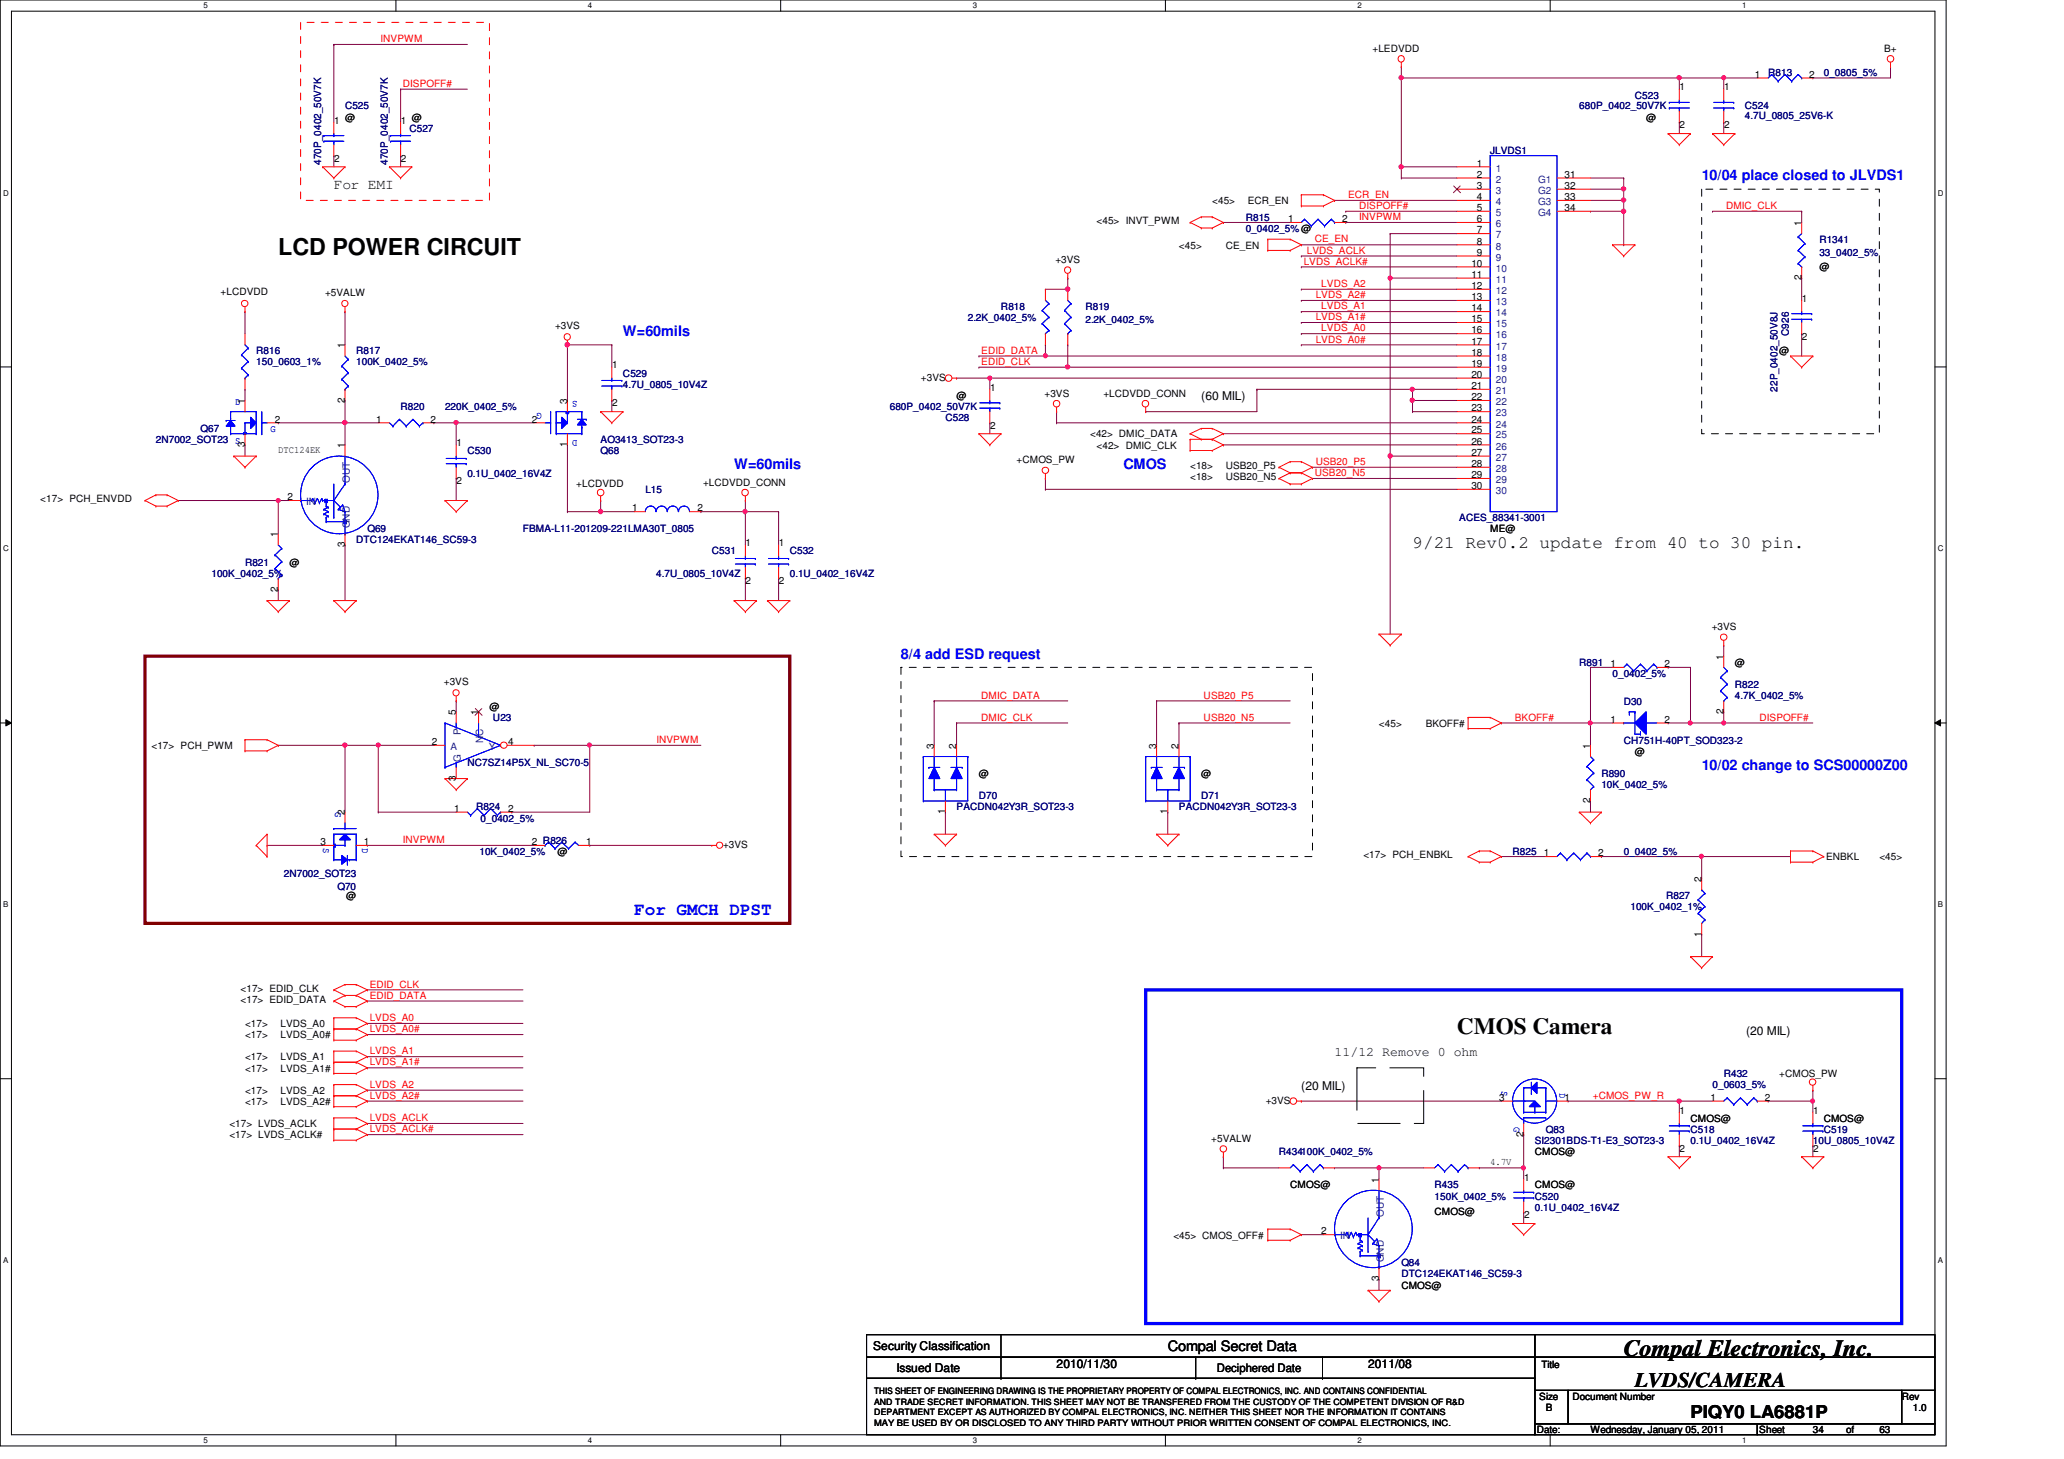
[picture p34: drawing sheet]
<svg xmlns="http://www.w3.org/2000/svg" width="297mm" height="210mm" viewBox="0 0 297 210" stroke-linecap="round" stroke-linejoin="round" font-family="sans-serif">
<defs><g id="words">
<g font-size="3.3">
<text x="40" y="36.7">LCD POWER CIRCUIT</text>
<text x="209.7" y="148.7">CMOS Camera</text>
<text x="233.7" y="195.1">Compal Electronics, Inc.</text>
</g>
<text font-size="3" x="235.3" y="199.6">LVDS/CAMERA</text>
<g font-size="2.5">
<text x="203.3" y="78.9">9/21 Rev0.2 update from 40 to 30 pin.</text>
<text x="243.3" y="204">PIQY0 LA6881P</text>
</g>
<text font-size="2.5" fill="#00f" x="91.3" y="131.7">For GMCH DPST</text>
<g font-size="2.1">
<text x="48" y="27.2">For EMI</text>
<text x="168.1" y="194.4">Compal Secret Data</text>
</g>
<g font-size="2.1" fill="#00f">
<text x="244.9" y="25.9">10/04 place closed to JLVDS1</text>
<text x="89.7" y="48.3">W=60mils</text>
<text x="105.7" y="67.5">W=60mils</text>
<text x="161.7" y="67.5">CMOS</text>
<text x="129.7" y="94.7">8/4 add ESD request</text>
<text x="244.9" y="110.7">10/02 change to SCS00000Z00</text>
</g>
<text font-size="1.9" x="192.1" y="151.9">11/12 Remove 0 ohm</text>
<g font-size="1.7">
<text x="172.9" y="57.6">(60 MIL)</text>
<text x="251.3" y="148.8">(20 MIL)</text>
<text x="187.3" y="156.8">(20 MIL)</text>
<text x="125.7" y="194.3">Security Classification</text>
<text x="129" y="197.3">Issued Date</text>
<text x="152.1" y="196.8">2010/11/30</text>
<text x="175.1" y="197.4">Deciphered Date</text>
<text x="196.9" y="196.8">2011/08</text>
</g>
<g font-size="1.4" fill="#f00">
<text x="54.8" y="6.1">INVPWM</text>
<text x="58" y="12.5">DISPOFF#</text>
<text x="194" y="28.5">ECR_EN</text>
<text x="189.2" y="34.9">CE_EN</text>
<text x="195.6" y="30.1">DISPOFF#</text>
<text x="195.6" y="31.7">INVPWM</text>
<text x="248.4" y="30.1">DMIC_CLK</text>
<text x="187.6" y="38.1">LVDS_ACLK#</text>
<text x="188.1" y="36.5">LVDS_ACLK</text>
<text x="190.2" y="41.3">LVDS_A2</text>
<text x="189.4" y="42.9">LVDS_A2#</text>
<text x="189.4" y="46.1">LVDS_A1#</text>
<text x="190.2" y="44.5">LVDS_A1</text>
<text x="190.2" y="47.7">LVDS_A0</text>
<text x="141.2" y="50.9">EDID_DATA</text>
<text x="141.2" y="52.5">EDID_CLK</text>
<text x="189.4" y="49.3">LVDS_A0#</text>
<text x="189.2" y="68.5">USB20_N5</text>
<text x="189.4" y="66.9">USB20_P5</text>
<text x="141.2" y="100.5">DMIC_DATA</text>
<text x="173.2" y="100.5">USB20_P5</text>
<text x="94.5" y="106.9">INVPWM</text>
<text x="141.2" y="103.7">DMIC_CLK</text>
<text x="173.2" y="103.7">USB20_N5</text>
<text x="218" y="103.7">BKOFF#</text>
<text x="253.2" y="103.7">DISPOFF#</text>
<text x="58" y="121.3">INVPWM</text>
<text x="53.2" y="142.1">EDID_CLK</text>
<text x="53.2" y="143.7">EDID_DATA</text>
<text x="53.2" y="146.9">LVDS_A0</text>
<text x="53.2" y="148.5">LVDS_A0#</text>
<text x="53.2" y="153.3">LVDS_A1#</text>
<text x="53.2" y="151.7">LVDS_A1</text>
<text x="53.2" y="158.1">LVDS_A2#</text>
<text x="53.2" y="156.5">LVDS_A2</text>
<text x="53.2" y="161.3">LVDS_ACLK</text>
<text x="229.2" y="158.1">+CMOS_PW_R</text>
<text x="53.2" y="162.9">LVDS_ACLK#</text>
</g>
<g font-size="1.4">
<text x="197.5" y="7.5">+LEDVDD</text>
<text x="252.6" y="11.2">1</text>
<text x="260.4" y="11.2">2</text>
<text x="271.1" y="7.5">B+</text>
<text x="48.1" y="17.8">1</text>
<text x="49.7" y="17.4">@</text>
<text x="57.7" y="17.8">1</text>
<text x="59.3" y="17.4">@</text>
<text x="236.9" y="17.4">@</text>
<text x="241.7" y="13">1</text>
<text x="248.1" y="13">1</text>
<text x="48.1" y="23.3">2</text>
<text x="57.7" y="23.3">2</text>
<text x="212.6" y="24">1</text>
<text x="241.7" y="18.5">2</text>
<text x="248.1" y="18.5">2</text>
<text x="174.5" y="29.4">&lt;45&gt;</text>
<text x="179.6" y="29.4">ECR_EN</text>
<text x="212.6" y="25.6">2</text>
<text x="212.6" y="27.2">3</text>
<text x="212.6" y="28.8">4</text>
<text x="225.2" y="25.6">31</text>
<text x="225.2" y="27.2">32</text>
<text x="225.2" y="28.8">33</text>
<text x="157.8" y="32.3">&lt;45&gt; INVT_PWM</text>
<text x="169.7" y="35.8">&lt;45&gt;</text>
<text x="176.4" y="35.8">CE_EN</text>
<text x="185.4" y="32">1</text>
<text x="193.2" y="32">2</text>
<text x="212.6" y="30.4">5</text>
<text x="212.6" y="32">6</text>
<text x="212.6" y="33.6">7</text>
<text x="212.6" y="35.2">8</text>
<text x="225.2" y="30.4">34</text>
<text x="259.2" y="32.5" transform="rotate(-90 259.2 32.5)">1</text>
<text x="151.9" y="37.8">+3VS</text>
<text x="211.7" y="38.4">10</text>
<text x="211.7" y="40">11</text>
<text x="211.7" y="41.6">12</text>
<text x="212.6" y="36.8">9</text>
<text x="259.2" y="40.3" transform="rotate(-90 259.2 40.3)">2</text>
<text x="261.8" y="38.8">@</text>
<text x="31.7" y="42.5">+LCDVDD</text>
<text x="46.8" y="42.6">+5VALW</text>
<text x="79.9" y="47.3">+3VS</text>
<text x="211.7" y="43.2">13</text>
<text x="211.7" y="44.8">14</text>
<text x="211.7" y="46.4">15</text>
<text x="211.7" y="48">16</text>
<text x="259.3" y="43.4">1</text>
<text x="49.6" y="50.1" transform="rotate(-90 49.6 50.1)">1</text>
<text x="88.1" y="53">1</text>
<text x="211.7" y="49.6">17</text>
<text x="211.7" y="51.2">18</text>
<text x="211.7" y="52.8">19</text>
<text x="256.1" y="51">@</text>
<text x="259.3" y="48.9">2</text>
<text x="35.2" y="58.1" transform="rotate(-90 35.2 58.1)">1</text>
<text x="49.6" y="57.9" transform="rotate(-90 49.6 57.9)">2</text>
<text x="81.6" y="58.1" transform="rotate(-90 81.6 58.1)">3</text>
<text x="88.1" y="58.5">2</text>
<text x="132.5" y="54.8">+3VS</text>
<text x="137.7" y="57.4">@</text>
<text x="142.5" y="56.2">1</text>
<text x="150.3" y="57.1">+3VS</text>
<text x="158.8" y="57.1">+LCDVDD_CONN</text>
<text x="211.7" y="54.4">20</text>
<text x="211.7" y="56">21</text>
<text x="211.7" y="57.6">22</text>
<text x="211.7" y="59.2">23</text>
<text x="35.2" y="64.3" transform="rotate(-90 35.2 64.3)">3</text>
<text x="39.5" y="60.8">2</text>
<text x="40" y="65.2">DTC124EK</text>
<text x="49.6" y="64.5" transform="rotate(-90 49.6 64.5)">1</text>
<text x="54.1" y="60.8">1</text>
<text x="62" y="60.8">2</text>
<text x="65.7" y="64.2">1</text>
<text x="76.5" y="60.8">2</text>
<text x="81.6" y="64.3" transform="rotate(-90 81.6 64.3)">1</text>
<text x="142.5" y="61.7">2</text>
<text x="156.9" y="62.8">&lt;42&gt; DMIC_DATA</text>
<text x="157.8" y="64.6">&lt;42&gt; DMIC_CLK</text>
<text x="211.7" y="60.8">24</text>
<text x="211.7" y="62.4">25</text>
<text x="211.7" y="64">26</text>
<text x="211.7" y="65.6">27</text>
<text x="41.4" y="72">2</text>
<text x="65.7" y="69.7">2</text>
<text x="82.9" y="70">+LCDVDD</text>
<text x="101.2" y="69.8">+LCDVDD_CONN</text>
<text x="146.3" y="66.6">+CMOS_PW</text>
<text x="171.3" y="69">&lt;18&gt;</text>
<text x="171.3" y="67.4">&lt;18&gt;</text>
<text x="176.4" y="69">USB20_N5</text>
<text x="176.4" y="67.4">USB20_P5</text>
<text x="211.7" y="67.2">28</text>
<text x="211.7" y="68.8">29</text>
<text x="211.7" y="70.4">30</text>
<text x="5.8" y="72.3">&lt;17&gt; PCH_ENVDD</text>
<text x="40" y="77.3" transform="rotate(-90 40 77.3)">1</text>
<text x="91" y="73.6">1</text>
<text x="100.4" y="73.6">2</text>
<text x="214.5" y="76.6">ME@</text>
<text x="41.7" y="81.4">@</text>
<text x="49.6" y="78.7" transform="rotate(-90 49.6 78.7)">3</text>
<text x="107.3" y="78.6">1</text>
<text x="112.1" y="78.6">1</text>
<text x="40" y="85.1" transform="rotate(-90 40 85.1)">2</text>
<text x="107.3" y="84.1">2</text>
<text x="112.1" y="84.1">2</text>
<text x="231.8" y="96">1</text>
<text x="239.6" y="96">2</text>
<text x="246.3" y="90.6">+3VS</text>
<text x="248" y="94.9" transform="rotate(-90 248 94.9)">1</text>
<text x="249.7" y="95.8">@</text>
<text x="63.9" y="98.5">+3VS</text>
<text x="21.8" y="107.8">&lt;17&gt; PCH_PWM</text>
<text x="62.1" y="107.2">2</text>
<text x="65.6" y="102.9" transform="rotate(-90 65.6 102.9)">5</text>
<text x="68.8" y="102.9" transform="rotate(-90 68.8 102.9)">1</text>
<text x="70.4" y="102.2">@</text>
<text x="73.1" y="107.2">4</text>
<text x="134.4" y="107.7" transform="rotate(-90 134.4 107.7)">3</text>
<text x="137.6" y="107.7" transform="rotate(-90 137.6 107.7)">2</text>
<text x="166.4" y="107.7" transform="rotate(-90 166.4 107.7)">3</text>
<text x="169.6" y="107.7" transform="rotate(-90 169.6 107.7)">2</text>
<text x="198.5" y="104.6">&lt;45&gt;</text>
<text x="205.2" y="104.6">BKOFF#</text>
<text x="228.9" y="107.7" transform="rotate(-90 228.9 107.7)">1</text>
<text x="231.8" y="104">1</text>
<text x="239.6" y="104">2</text>
<text x="248" y="102.7" transform="rotate(-90 248 102.7)">2</text>
<text x="65.6" y="112.3" transform="rotate(-90 65.6 112.3)">3</text>
<text x="140.9" y="111.8">@</text>
<text x="172.9" y="111.8">@</text>
<text x="235.3" y="108.6">@</text>
<text x="49.6" y="117.3" transform="rotate(-90 49.6 117.3)">2</text>
<text x="65.4" y="116.8">1</text>
<text x="73.1" y="116.8">2</text>
<text x="136" y="117.1" transform="rotate(-90 136 117.1)">1</text>
<text x="168" y="117.1" transform="rotate(-90 168 117.1)">1</text>
<text x="228.9" y="115.5" transform="rotate(-90 228.9 115.5)">2</text>
<text x="46.1" y="121.6">3</text>
<text x="52.4" y="121.6">1</text>
<text x="76.5" y="121.6">2 R826</text>
<text x="80.2" y="123">@</text>
<text x="84.4" y="121.6">1</text>
<text x="104.1" y="122">+3VS</text>
<text x="196.2" y="123.4">&lt;17&gt; PCH_ENBKL</text>
<text x="222.2" y="123.2">1</text>
<text x="230" y="123.2">2</text>
<text x="262.8" y="123.8">ENBKL</text>
<text x="270.5" y="123.8">&lt;45&gt;</text>
<text x="49.8" y="129.4">@</text>
<text x="244.9" y="126.9" transform="rotate(-90 244.9 126.9)">2</text>
<text x="244.9" y="134.7" transform="rotate(-90 244.9 134.7)">1</text>
<text x="34.6" y="142.7">&lt;17&gt; EDID_CLK</text>
<text x="34.6" y="144.3">&lt;17&gt; EDID_DATA</text>
<text x="35.3" y="147.8">&lt;17&gt;</text>
<text x="35.3" y="149.4">&lt;17&gt;</text>
<text x="40.4" y="147.8">LVDS_A0</text>
<text x="40.4" y="149.4">LVDS_A0#</text>
<text x="35.3" y="152.6">&lt;17&gt;</text>
<text x="35.3" y="154.2">&lt;17&gt;</text>
<text x="40.4" y="152.6">LVDS_A1</text>
<text x="40.4" y="154.2">LVDS_A1#</text>
<text x="256.1" y="155">+CMOS_PW</text>
<text x="35.3" y="157.4">&lt;17&gt;</text>
<text x="35.3" y="159">&lt;17&gt;</text>
<text x="40.4" y="157.4">LVDS_A2</text>
<text x="40.4" y="159">LVDS_A2#</text>
<text x="182.2" y="158.8">+3VS</text>
<text x="215.8" y="158.4">3</text>
<text x="225.2" y="158.4">1</text>
<text x="241.7" y="160.2">1</text>
<text x="243.3" y="161.4">CMOS@</text>
<text x="246.2" y="158.4">1</text>
<text x="254" y="158.4">2</text>
<text x="260.9" y="160.2">1</text>
<text x="262.5" y="161.4">CMOS@</text>
<text x="33" y="163.8">&lt;17&gt; LVDS_ACLK#</text>
<text x="33" y="162.2">&lt;17&gt; LVDS_ACLK</text>
<text x="174.3" y="164.3">+5VALW</text>
<text x="214.5" y="167.6">4.7V</text>
<text x="219.2" y="163.5" transform="rotate(-90 219.2 163.5)">2</text>
<text x="220.9" y="166.2">CMOS@</text>
<text x="241.7" y="165.7">2</text>
<text x="260.9" y="165.7">2</text>
<text x="185.7" y="171">CMOS@</text>
<text x="198.4" y="170.1" transform="rotate(-90 198.4 170.1)">1</text>
<text x="219.3" y="169.8">1</text>
<text x="220.9" y="171">CMOS@</text>
<text x="168.9" y="178.2">&lt;45&gt; CMOS_OFF#</text>
<text x="190.2" y="177.6">2</text>
<text x="206.5" y="174.8">CMOS@</text>
<text x="219.3" y="175.3">2</text>
<text x="198.4" y="184.3" transform="rotate(-90 198.4 184.3)">3</text>
<text x="201.7" y="185.4">CMOS@</text>
<text x="221.8" y="196.8">Title</text>
<text x="221.5" y="201.4">Size</text>
<text x="222.5" y="203">B</text>
<text x="226.3" y="201.4">Document Number</text>
<text x="273.7" y="201.4">Rev</text>
<text x="275.3" y="203">1.0</text>
<text x="221.2" y="206.2">Date:</text>
<text x="228.9" y="206.2">Wednesday, January 05, 2011</text>
<text x="253.2" y="206.2">Sheet</text>
<text x="260.9" y="206.2">34</text>
<text x="265.7" y="206.2">of</text>
<text x="270.5" y="206.2">63</text>
</g>
<g font-size="1.4" fill="#000080">
<text x="254.5" y="11">R813</text>
<text x="262.5" y="11">0_0805_5%</text>
<text x="49.7" y="15.7">C525</text>
<text x="227.3" y="15.7">680P_0402_50V7K</text>
<text x="235.3" y="14.2">C523</text>
<text x="251.1" y="15.7">C524</text>
<text x="251.1" y="17.2">4.7U_0805_25V6-K</text>
<text x="46.2" y="23.7" transform="rotate(-90 46.2 23.7)">470P_0402_50V7K</text>
<text x="55.8" y="23.7" transform="rotate(-90 55.8 23.7)">470P_0402_50V7K</text>
<text x="58.9" y="19">C527</text>
<text x="214.5" y="22.2">JLVDS1</text>
<text x="179.3" y="31.7">R815</text>
<text x="179.3" y="33.4">0_0402_5% @</text>
<text x="261.8" y="35">R1341</text>
<text x="261.8" y="36.9">33_0402_5%</text>
<text x="139.3" y="46.2">2.2K_0402_5%</text>
<text x="144.1" y="44.6">R818</text>
<text x="156.2" y="44.6">R819</text>
<text x="156.2" y="46.5">2.2K_0402_5%</text>
<text x="36.9" y="51">R816</text>
<text x="36.9" y="52.6">150_0603_1%</text>
<text x="51.3" y="51">R817</text>
<text x="51.3" y="52.6">100K_0402_5%</text>
<text x="257.4" y="48.3" transform="rotate(-90 257.4 48.3)">C926</text>
<text x="57.7" y="59">R820</text>
<text x="64" y="59">220K_0402_5%</text>
<text x="89.7" y="54.2">C529</text>
<text x="89.7" y="55.8">4.7U_0805_10V4Z</text>
<text x="128.1" y="59">680P_0402_50V7K</text>
<text x="255.8" y="56.3" transform="rotate(-90 255.8 56.3)">22P_0402_50V8J</text>
<text x="22.4" y="63.8">2N7002_SOT23 S</text>
<text x="28.9" y="62.2">Q67</text>
<text x="67.3" y="65.4">C530</text>
<text x="86.4" y="65.4">Q68</text>
<text x="86.4" y="63.8">AO3413_SOT23-3</text>
<text x="136.1" y="60.6">C528</text>
<text x="67.3" y="68.6">0.1U_0402_16V4Z</text>
<text x="92.9" y="71">L15</text>
<text x="52.9" y="76.6">Q69</text>
<text x="75.3" y="76.6">FBMA-L11-201209-221LMA30T_0805</text>
<text x="210" y="75">ACES_88341-3001</text>
<text x="30.4" y="83">100K_0402_5%</text>
<text x="35.3" y="81.4">R821</text>
<text x="51.3" y="78.2">DTC124EKAT146_SC59-3</text>
<text x="94.4" y="83">4.7U_0805_10V4Z</text>
<text x="102.4" y="79.8">C531</text>
<text x="113.7" y="79.8">C532</text>
<text x="113.7" y="83">0.1U_0402_16V4Z</text>
<text x="227.3" y="95.8">R891</text>
<text x="232.1" y="97.4">0_0402_5%</text>
<text x="233.7" y="101.4">D30</text>
<text x="249.7" y="99">R822</text>
<text x="249.7" y="100.6">4.7K_0402_5%</text>
<text x="70.9" y="103.8">U23</text>
<text x="233.7" y="107">CH751H-40PT_SOD323-2</text>
<text x="67.3" y="110.2">NC7SZ14P5X_NL_SC70-5</text>
<text x="230.5" y="111.8">R890</text>
<text x="230.5" y="113.4">10K_0402_5%</text>
<text x="68.5" y="116.6">R824</text>
<text x="69.2" y="118.2">0_0402_5%</text>
<text x="137.7" y="116.6">PACDN042Y3R_SOT23-3</text>
<text x="140.9" y="115">D70</text>
<text x="169.7" y="116.6">PACDN042Y3R_SOT23-3</text>
<text x="172.9" y="115">D71</text>
<text x="69" y="123">10K_0402_5%</text>
<text x="217.7" y="123">R825</text>
<text x="233.7" y="123">0_0402_5%</text>
<text x="40.8" y="126.2">2N7002_SOT23</text>
<text x="48.6" y="128.1">Q70</text>
<text x="234.7" y="131">100K_0402_1%</text>
<text x="239.8" y="129.4">R827</text>
<text x="248.1" y="155">R432</text>
<text x="246.5" y="156.6">0_0603_5%</text>
<text x="184.1" y="166.2">R434100K_0402_5%</text>
<text x="220.9" y="164.6">SI2301BDS-T1-E3_SOT23-3</text>
<text x="222.5" y="163">Q83</text>
<text x="243.3" y="163">C518</text>
<text x="243.3" y="164.6">0.1U_0402_16V4Z</text>
<text x="260.9" y="164.6">10U_0805_10V4Z</text>
<text x="262.5" y="163">C519</text>
<text x="206.5" y="171">R435</text>
<text x="206.5" y="172.6">150K_0402_5%</text>
<text x="220.9" y="172.6">C520</text>
<text x="220.9" y="174.2">0.1U_0402_16V4Z</text>
<text x="201.7" y="182.2">Q84</text>
<text x="201.7" y="183.8">DTC124EKAT146_SC59-3</text>
</g>
<g font-size="1.4" fill="#004080">
<text x="215.3" y="24.7">1</text>
<text x="215.3" y="26.3">2</text>
<text x="215.3" y="27.9">3</text>
<text x="215.3" y="29.5">4</text>
<text x="221.4" y="26.3">G1</text>
<text x="221.4" y="27.9">G2</text>
<text x="221.4" y="29.5">G3</text>
<text x="215.3" y="31.1">5</text>
<text x="215.3" y="32.7">6</text>
<text x="215.3" y="34.3">7</text>
<text x="215.3" y="35.9">8</text>
<text x="221.4" y="31.1">G4</text>
<text x="215.3" y="37.5">9</text>
<text x="215.3" y="39.1">10</text>
<text x="215.3" y="40.7">11</text>
<text x="215.3" y="42.3">12</text>
<text x="215.3" y="43.9">13</text>
<text x="215.3" y="45.5">14</text>
<text x="215.3" y="47.1">15</text>
<text x="215.3" y="48.7">16</text>
<text x="215.3" y="50.3">17</text>
<text x="215.3" y="51.9">18</text>
<text x="215.3" y="53.5">19</text>
<text x="215.3" y="55.1">20</text>
<text x="215.3" y="56.7">21</text>
<text x="215.3" y="58.3">22</text>
<text x="215.3" y="59.9">23</text>
<text x="215.3" y="61.5">24</text>
<text x="215.3" y="63.1">25</text>
<text x="215.3" y="64.7">26</text>
<text x="50.3" y="69.5" transform="rotate(-90 50.3 69.5)">OUT</text>
<text x="215.3" y="66.3">27</text>
<text x="215.3" y="67.9">28</text>
<text x="215.3" y="69.5">29</text>
<text x="215.3" y="71.1">30</text>
<text x="44.1" y="72.7">IN</text>
<text x="50.3" y="76" transform="rotate(-90 50.3 76)">GND</text>
<text x="64.9" y="107.9">A</text>
<text x="66.3" y="105.8" transform="rotate(-90 66.3 105.8)">P</text>
<text x="69.6" y="106.9" transform="rotate(-90 69.6 106.9)">NC</text>
<text x="70.4" y="107.9">Y</text>
<text x="66.3" y="109.6" transform="rotate(-90 66.3 109.6)">G</text>
<text x="192.9" y="178.3">IN</text>
<text x="199.1" y="175.1" transform="rotate(-90 199.1 175.1)">OUT</text>
<text x="199.1" y="181.6" transform="rotate(-90 199.1 181.6)">GND</text>
</g>
<g font-size="1.4" fill="#00f">
<text x="33.8" y="58.3">D</text>
<text x="78" y="59.5" transform="rotate(180 78 59.5)">G</text>
<text x="83.1" y="57.7" transform="rotate(180 83.1 57.7)">S</text>
<text x="38.9" y="62.1">G</text>
<text x="83.1" y="63.3" transform="rotate(180 83.1 63.3)">D</text>
<text x="48.3" y="116.8" transform="rotate(90 48.3 116.8)">G</text>
<text x="46.5" y="122" transform="rotate(90 46.5 122)">S</text>
<text x="52.1" y="122" transform="rotate(90 52.1 122)">D</text>
<text x="216.1" y="157" transform="rotate(90 216.1 157)">S</text>
<text x="224.4" y="157.3" transform="rotate(90 224.4 157.3)">D</text>
<text x="217.9" y="162.1" transform="rotate(90 217.9 162.1)">G</text>
</g>
<g font-size="1.3">
<text x="125.8" y="200.6">THIS SHEET OF ENGINEERING DRAWING IS THE PROPRIETARY PROPERTY OF COMPAL ELECTRONICS, INC. AND CONTAINS CONFIDENTIAL</text>
<text x="125.8" y="202.1">AND TRADE SECRET INFORMATION. THIS SHEET MAY NOT BE TRANSFERED FROM THE CUSTODY OF THE COMPETENT DIVISION OF R&amp;D</text>
<text x="125.8" y="203.6">DEPARTMENT EXCEPT AS AUTHORIZED BY COMPAL ELECTRONICS, INC. NEITHER THIS SHEET NOR THE INFORMATION IT CONTAINS</text>
<text x="125.8" y="205.1">MAY BE USED BY OR DISCLOSED TO ANY THIRD PARTY WITHOUT PRIOR WRITTEN CONSENT OF COMPAL ELECTRONICS, INC.</text>
</g>
<g font-size="1.1">
<text x="29.3" y="1.1">5</text>
<text x="84.6" y="1.1">4</text>
<text x="140" y="1.1">3</text>
<text x="195.4" y="1.1">2</text>
<text x="250.7" y="1.1">1</text>
<text x=".5" y="28.2">D</text>
<text x="278.9" y="28.2">D</text>
<text x=".5" y="79.3">C</text>
<text x="278.9" y="79.3">C</text>
<text x=".5" y="130.6">B</text>
<text x="278.9" y="130.6">B</text>
<text x=".5" y="181.7">A</text>
<text x="278.9" y="181.7">A</text>
<text x="29.3" y="207.6">5</text>
<text x="84.6" y="207.6">4</text>
<text x="140" y="207.6">3</text>
<text x="195.4" y="207.6">2</text>
<text x="250.7" y="207.6">1</text>
</g>
</g></defs>
<path d="M0 0h280.1v208h-280.1zM1.6 1.6h276.9v204.8h-276.9z" fill="none" stroke="#000" stroke-width=".14"/>
<g fill="#fff">
<path d="M29.3 .2h.6v1.2h-.6z"/>
<path d="M29.3 206.6h.6v1.2h-.6z"/>
</g>
<path d="M57 0v1.6M57 206.4v1.6" fill="none" stroke="#000" stroke-width=".14"/>
<g fill="#fff">
<path d="M84.6 .2h.6v1.2h-.6z"/>
<path d="M84.6 206.6h.6v1.2h-.6z"/>
</g>
<path d="M112.3 0v1.6M112.3 206.4v1.6" fill="none" stroke="#000" stroke-width=".14"/>
<g fill="#fff">
<path d="M140 .2h.6v1.2h-.6z"/>
<path d="M140 206.6h.6v1.2h-.6z"/>
</g>
<path d="M167.7 0v1.6M167.7 206.4v1.6" fill="none" stroke="#000" stroke-width=".14"/>
<g fill="#fff">
<path d="M195.4 .2h.6v1.2h-.6z"/>
<path d="M195.4 206.6h.6v1.2h-.6z"/>
</g>
<path d="M223.1 0v1.6M223.1 206.4v1.6" fill="none" stroke="#000" stroke-width=".14"/>
<g fill="#fff">
<path d="M250.7 .2h.6v1.2h-.6z"/>
<path d="M250.7 206.6h.6v1.2h-.6z"/>
<path d="M.5 27.2h.7v1.2h-.7z"/>
<path d="M278.9 27.2h.8v1.2h-.8z"/>
<path d="M.5 78.4h.7v1.1h-.7z"/>
<path d="M278.9 78.4h.8v1.1h-.8z"/>
</g>
<path d="M0 52.8h1.6M278.5 52.8h1.6" fill="none" stroke="#000" stroke-width=".14"/>
<g fill="#fff">
<path d="M.5 129.6h.7v1.2h-.7z"/>
<path d="M278.9 129.6h.7v1.2h-.7z"/>
</g>
<path d="M0 104h1.6M.8 103.5l.8 .5-.8 .4zM278.5 104l.8-.5v.9zM278.5 104h1.6" fill="none" stroke="#000" stroke-width=".14"/>
<path d="M.8 103.5l.8 .5-.8 .4zM278.5 104l.8-.5v.9z" fill="#000"/>
<g fill="#fff">
<path d="M.5 180.8h.7v1.1h-.7z"/>
<path d="M278.9 180.8h.7v1.1h-.7z"/>
</g>
<path d="M0 155.2h1.6M278.5 155.2h1.6" fill="none" stroke="#000" stroke-width=".14"/>
<path d="M228.9 104h.1M228.9 104h3.2" fill="none" stroke="#800040" stroke-width=".14"/>
<circle cx="228.9" cy="104" r=".3" fill="#f0f"/>
<circle cx="228.9" cy="104" r=".3" fill="none" stroke="#f0f" stroke-width=".14"/>
<g fill="none" stroke="#800040" stroke-width=".14">
<path d="M62.4 60.8h.1M62.4 60.8h3.3M65.7 60.8h.1M65.7 68.8h.1M65.7 60.8v3.2M65.7 68.8v3.2M81.7 73.6h.1M81.7 73.6h9.6M86.4 73.6h.1M107.3 83.2h.1M107.3 83.2v3.2M112.1 83.2h.1"/>
<path d="M112.1 83.2v3.2M248.1 92.8h.1M248.1 92.8v1.6"/>
</g>
<circle cx="86.4" cy="73.6" r=".31" fill="#f0f"/>
<circle cx="86.4" cy="73.6" r=".31" fill="none" stroke="#f0f" stroke-width=".14"/>
<path d="M49.7 60.8h.1M49.7 60.8h4.7M86.4 72h.1M86.4 72v1.6" fill="none" stroke="#800040" stroke-width=".14"/>
<circle cx="49.6" cy="60.8" r=".31" fill="#f0f"/>
<circle cx="49.6" cy="60.8" r=".31" fill="none" stroke="#f0f" stroke-width=".14"/>
<path d="M40 72h.1M40 72v4.8" fill="none" stroke="#800040" stroke-width=".14"/>
<circle cx="40" cy="72" r=".3" fill="#f0f"/>
<circle cx="40" cy="72" r=".3" fill="none" stroke="#f0f" stroke-width=".14"/>
<path d="M49.7 44.8h.1M49.7 44.8v4.8M40 72h.1M40 72h1.7M49.7 78.4h.1M49.7 78.4v8M65.7 60.8h.1M65.7 60.8h11.2" fill="none" stroke="#800040" stroke-width=".14"/>
<circle cx="65.6" cy="60.8" r=".31" fill="#f0f"/>
<circle cx="65.6" cy="60.8" r=".31" fill="none" stroke="#f0f" stroke-width=".14"/>
<g fill="none" stroke="#800040" stroke-width=".14">
<path d="M35.3 44.8h.1M35.3 56h.1M35.3 44.8v3.2M35.3 56v1.6M49.7 57.6h.1M49.7 57.6v6.4M88 57.6h.1M88 57.6v1.6M35.3 64h.1M35.3 64v1.6M40 60.8h.1M40 60.8h9.7"/>
<path d="M49.7 60.8h.1M81.7 64h.1M81.7 64v9.6M107.3 73.6h.1M107.3 73.6h4.8M40 84.8h.1M40 84.8v1.6"/>
</g>
<circle cx="107.2" cy="73.6" r=".31" fill="#f0f"/>
<circle cx="107.2" cy="73.6" r=".31" fill="none" stroke="#f0f" stroke-width=".14"/>
<g fill="none" stroke="#800040" stroke-width=".14">
<path d="M48 6.4h.1M48 6.4v11.2M57.7 12.8h.1M57.7 12.8h9.6M48 22.4h.1M48 22.4v1.6M57.7 22.4h.1M57.7 22.4v1.6M81.7 49.6h.1M81.7 49.6v8M88 49.6h.1M88 49.6v3.2"/>
<path d="M25.7 72h.1M25.7 72h14.3M49.7 107.2h.1M49.7 107.2v9.6M54.4 107.2h.1M54.4 107.2h8M65.7 100.8h.1M65.7 100.8v1.6M248.1 102.4h.1M248.1 102.4v1.6M38.4 121.6h.1M38.4 121.6h8"/>
<path d="M52.9 121.6h.1M52.9 121.6h24M84.9 121.6h.1M84.9 121.6h17.5M52.9 142.4h.1M52.9 144h.1M52.9 158.4h.1M52.9 156.8h.1M52.9 153.6h.1M52.9 152h.1M52.9 147.2h.1M52.9 148.8h.1"/>
<path d="M52.9 142.4h22.4M52.9 144h22.4M52.9 158.4h22.4M52.9 156.8h22.4M52.9 153.6h22.4M52.9 152h22.4M52.9 147.2h22.4M52.9 148.8h22.4"/>
</g>
<circle cx="49.6" cy="107.2" r=".31" fill="#f0f"/>
<circle cx="49.6" cy="107.2" r=".31" fill="none" stroke="#f0f" stroke-width=".14"/>
<path d="M40 107.2h.1M40 107.2h9.7M54.4 116.8h.1M54.4 107.2h.1M54.4 116.8h11.3M54.4 107.2v9.6" fill="none" stroke="#800040" stroke-width=".14"/>
<circle cx="54.4" cy="107.2" r=".3" fill="#f0f"/>
<circle cx="54.4" cy="107.2" r=".3" fill="none" stroke="#f0f" stroke-width=".14"/>
<path d="M49.7 107.2h.1M49.7 107.2h4.7M73.7 116.8h.1M84.9 107.2h.1M84.9 107.2h16M84.9 107.2v9.6h-11.2" fill="none" stroke="#800040" stroke-width=".14"/>
<circle cx="84.8" cy="107.2" r=".3" fill="#f0f"/>
<circle cx="84.8" cy="107.2" r=".3" fill="none" stroke="#f0f" stroke-width=".14"/>
<path d="M48 6.4h.1M48 6.4h19.3M243.3 104h.1M243.3 104h17.6M248.1 104h.1" fill="none" stroke="#800040" stroke-width=".14"/>
<circle cx="248.1" cy="104" r=".3" fill="#f0f"/>
<circle cx="248.1" cy="104" r=".3" fill="none" stroke="#f0f" stroke-width=".14"/>
<path d="M57.7 12.8h.1M57.7 12.8v4.8M81.7 49.6h.1M81.7 49.6h6.3M107.3 72h.1M107.3 72v1.6M112.1 73.6h.1M112.1 73.6v4.8" fill="none" stroke="#800040" stroke-width=".14"/>
<circle cx="81.6" cy="49.6" r=".32" fill="#f0f"/>
<circle cx="81.6" cy="49.6" r=".32" fill="none" stroke="#f0f" stroke-width=".14"/>
<g fill="none" stroke="#800040" stroke-width=".14">
<path d="M241.7 11.2h.1M241.7 17.6h.1M241.7 11.2v1.6M241.7 17.6v1.6M248.1 11.2h.1M248.1 17.6h.1M248.1 11.2v1.6M248.1 17.6v1.6M248.1 11.2h4.8M272.1 9.6h.1M272.1 9.6v1.6M100.9 73.6h.1"/>
<path d="M100.9 73.6h6.4M107.3 73.6h.1M107.3 73.6v4.8"/>
</g>
<circle cx="248.1" cy="11.2" r=".3" fill="#f0f"/>
<circle cx="248.1" cy="11.2" r=".3" fill="none" stroke="#f0f" stroke-width=".14"/>
<g fill="none" stroke="#800040" stroke-width=".14">
<path d="M260.9 11.2h.1M260.9 11.2h11.2M76.9 107.2h.1M76.9 107.2h8M216.1 123.2h.1M216.1 123.2h6.4M230.5 123.2h.1M230.5 123.2h27.2M244.9 134.4h.1M244.9 123.2h.1M244.9 123.2v3.2M244.9 134.4v3.2"/>
<path d="M52.9 161.6h.1M52.9 163.2h.1M52.9 161.6h22.4M52.9 163.2h22.4"/>
</g>
<circle cx="244.9" cy="123.2" r=".3" fill="#f0f"/>
<circle cx="244.9" cy="123.2" r=".3" fill="none" stroke="#f0f" stroke-width=".14"/>
<path d="M241.7 11.2h.1M241.7 11.2h6.4" fill="none" stroke="#800040" stroke-width=".14"/>
<circle cx="241.7" cy="11.2" r=".31" fill="#f0f"/>
<circle cx="241.7" cy="11.2" r=".31" fill="none" stroke="#f0f" stroke-width=".14"/>
<path d="M150.4 41.6h.1M153.7 40h.1M153.7 40v1.6h-3.3" fill="none" stroke="#800040" stroke-width=".14"/>
<circle cx="153.6" cy="41.6" r=".32" fill="#f0f"/>
<circle cx="153.6" cy="41.6" r=".32" fill="none" stroke="#f0f" stroke-width=".14"/>
<path d="M150.4 51.2h.1M150.4 51.2h59.3" fill="none" stroke="#800040" stroke-width=".14"/>
<circle cx="150.4" cy="51.2" r=".3" fill="#f0f"/>
<circle cx="150.4" cy="51.2" r=".3" fill="none" stroke="#f0f" stroke-width=".14"/>
<path d="M140.9 51.2h.1M150.4 49.6h.1M150.4 49.6v1.6h-9.5M153.7 49.6h.1M153.7 52.8h.1M153.7 49.6v3.2M153.7 52.8h56" fill="none" stroke="#800040" stroke-width=".14"/>
<circle cx="153.7" cy="52.8" r=".31" fill="#f0f"/>
<circle cx="153.7" cy="52.8" r=".31" fill="none" stroke="#f0f" stroke-width=".14"/>
<path d="M201.7 25.6h.1M201.7 24h.1M201.7 25.6h8M201.7 24v1.6" fill="none" stroke="#800040" stroke-width=".14"/>
<circle cx="201.7" cy="24" r=".31" fill="#f0f"/>
<circle cx="201.7" cy="24" r=".31" fill="none" stroke="#f0f" stroke-width=".14"/>
<path d="M201.7 24h.1M201.7 24h8M142.4 54.4h.1M142.4 54.4h67.3" fill="none" stroke="#800040" stroke-width=".14"/>
<circle cx="142.4" cy="54.4" r=".3" fill="#f0f"/>
<circle cx="142.4" cy="54.4" r=".3" fill="none" stroke="#f0f" stroke-width=".14"/>
<g fill="none" stroke="#800040" stroke-width=".14">
<path d="M201.7 11.2h.1M201.7 9.6h.1M201.7 9.6v14.4M201.7 11.2h40M137.7 54.4h.1M137.7 54.4h4.7M140.9 52.8h.1M140.9 52.8h12.8M142.4 54.4h.1M142.4 54.4v1.6M164.9 59.2h.1M164.9 59.2h16"/>
<path d="M142.4 60.8h.1M142.4 60.8v1.6"/>
</g>
<circle cx="201.7" cy="11.2" r=".31" fill="#f0f"/>
<circle cx="201.7" cy="11.2" r=".31" fill="none" stroke="#f0f" stroke-width=".14"/>
<path d="M228.9 96h.1M228.9 96v11.2M228.9 96h3.2M240.1 96h.1M240.1 96h3.2M243.3 96h.1M243.3 96v8M216.1 104h.1M216.1 104h12.8M228.9 115.2h.1M228.9 104h.1M228.9 115.2v1.6" fill="none" stroke="#800040" stroke-width=".14"/>
<circle cx="243.2" cy="104" r=".3" fill="#f0f"/>
<circle cx="243.2" cy="104" r=".3" fill="none" stroke="#f0f" stroke-width=".14"/>
<path d="M187.3 36.8h.1M187.3 38.4h.1M187.3 36.8h22.4M187.3 38.4h22.4M200.1 33.6h.1M200.1 33.6h9.6M240.1 104h.1M240.1 104h3.2M241.7 158.4h.1M241.7 158.4h4.8" fill="none" stroke="#800040" stroke-width=".14"/>
<circle cx="241.7" cy="158.4" r=".31" fill="#f0f"/>
<circle cx="241.7" cy="158.4" r=".31" fill="none" stroke="#f0f" stroke-width=".14"/>
<path d="M187.3 177.6h.1M187.3 177.6h3.2M219.3 168h.1M219.3 168v1.6M241.7 164.8h.1M241.7 164.8v1.6M198.5 184h.1M198.5 184v1.6" fill="none" stroke="#800040" stroke-width=".14"/>
<circle cx="219.2" cy="168" r=".3" fill="#f0f"/>
<circle cx="219.2" cy="168" r=".3" fill="none" stroke="#f0f" stroke-width=".14"/>
<path d="M198.5 168h.1M198.5 168v1.6" fill="none" stroke="#800040" stroke-width=".14"/>
<circle cx="198.5" cy="168" r=".3" fill="#f0f"/>
<circle cx="198.5" cy="168" r=".3" fill="none" stroke="#f0f" stroke-width=".14"/>
<path d="M254.5 158.4h.1M254.5 158.4h6.4M176.1 166.4h.1M176.1 168h.1M176.1 166.4v1.6M176.1 168h8M192.1 168h.1M192.1 168h6.4" fill="none" stroke="#800040" stroke-width=".14"/>
<circle cx="260.9" cy="158.4" r=".3" fill="#f0f"/>
<circle cx="260.9" cy="158.4" r=".3" fill="none" stroke="#f0f" stroke-width=".14"/>
<g fill="none" stroke="#800040" stroke-width=".14">
<path d="M203.3 56h.1M203.3 57.6h.1M203.3 56h6.4M203.3 57.6v1.6M187.3 158.4h.1M187.3 158.4h28.8M225.7 158.4h.1M225.7 158.4h16M241.7 158.4h.1M241.7 158.4v1.6M260.9 158.4h.1M260.9 156.8h.1"/>
<path d="M260.9 156.8v3.2M198.5 168h.1M198.5 168h6.4M212.9 168h.1M219.3 174.4h.1M219.3 163.2h.1M219.3 163.2v4.8h-6.4M219.3 174.4v1.6M260.9 164.8h.1M260.9 164.8v1.6"/>
</g>
<circle cx="203.2" cy="57.6" r=".31" fill="#f0f"/>
<circle cx="203.2" cy="57.6" r=".31" fill="none" stroke="#f0f" stroke-width=".14"/>
<path d="M180.9 56h.1M180.9 56v3.2M180.9 56h22.4M200.1 40h.1M200.1 40v25.6M203.3 57.6h.1M203.3 59.2h.1M203.3 57.6h6.4M203.3 59.2h6.4" fill="none" stroke="#800040" stroke-width=".14"/>
<circle cx="200.1" cy="40" r=".3" fill="#f0f"/>
<circle cx="200.1" cy="40" r=".3" fill="none" stroke="#f0f" stroke-width=".14"/>
<path d="M200.1 65.6h.1M200.1 65.6h9.6M200.1 65.6v25.6" fill="none" stroke="#800040" stroke-width=".14"/>
<circle cx="200.1" cy="65.6" r=".31" fill="#f0f"/>
<circle cx="200.1" cy="65.6" r=".31" fill="none" stroke="#f0f" stroke-width=".14"/>
<g fill="none" stroke="#800040" stroke-width=".14">
<path d="M152.1 59.2h.1M152.1 59.2v1.6M187.3 44.8h.1M187.3 43.2h.1M187.3 41.6h.1M187.3 46.4h.1M187.3 48h.1M187.3 49.6h.1M187.3 44.8h22.4M187.3 43.2h22.4M187.3 41.6h22.4M187.3 46.4h22.4"/>
<path d="M187.3 48h22.4M187.3 49.6h22.4M200.1 40h.1M200.1 40h9.6M203.3 56h.1M203.3 56v1.6M150.4 70.4h.1M150.4 68.8h.1M150.4 70.4h59.3M150.4 68.8v1.6M152.1 60.8h.1M152.1 60.8h57.6"/>
<path d="M176.1 62.4h.1M176.1 64h.1M176.1 62.4h33.6M176.1 64h33.6M188.9 68.8h.1M188.9 67.2h.1M188.9 68.8h20.8M188.9 67.2h20.8M134.4 100.8h.1M134.4 100.8v6.4M134.4 100.8h19.3M136.1 116.8h.1"/>
<path d="M136.1 116.8v3.2M137.7 104h.1M137.7 104v3.2M137.7 104h16M166.5 100.8h.1M166.5 100.8h19.2M166.5 100.8v6.4M168.1 116.8h.1M168.1 116.8v3.2M169.7 104h.1M169.7 104h16M169.7 104v3.2"/>
</g>
<circle cx="203.2" cy="56" r=".3" fill="#f0f"/>
<circle cx="203.2" cy="56" r=".3" fill="none" stroke="#f0f" stroke-width=".14"/>
<g fill="none" stroke="#800040" stroke-width=".14">
<path d="M176.1 32h.1M176.1 32h9.6M193.7 30.4h.1M193.7 32h.1M193.7 30.4h16M193.7 32h16M200.1 33.6v6.4M228.9 25.6h4.8M233.7 25.6h.1M233.7 27.2h.1M233.7 25.6v1.6M246.5 30.4h.1"/>
<path d="M246.5 30.4h12.8M259.3 30.4h.1M259.3 30.4v1.6M200.1 40h.1M259.3 48h.1M259.3 40h.1M259.3 40v3.2M259.3 48v3.2"/>
</g>
<circle cx="233.7" cy="27.2" r=".31" fill="#f0f"/>
<circle cx="233.7" cy="27.2" r=".31" fill="none" stroke="#f0f" stroke-width=".14"/>
<path d="M228.9 27.2h4.8M233.7 27.2h.1M233.7 28.8h.1M233.7 27.2v1.6" fill="none" stroke="#800040" stroke-width=".14"/>
<circle cx="233.7" cy="28.8" r=".31" fill="#f0f"/>
<circle cx="233.7" cy="28.8" r=".31" fill="none" stroke="#f0f" stroke-width=".14"/>
<path d="M228.9 30.4h.1M228.9 28.8h4.8M228.9 30.4h4.8M233.7 28.8h.1" fill="none" stroke="#800040" stroke-width=".14"/>
<circle cx="233.7" cy="30.4" r=".31" fill="#f0f"/>
<circle cx="233.7" cy="30.4" r=".31" fill="none" stroke="#f0f" stroke-width=".14"/>
<path d="M187.3 35.2h.1M187.3 35.2h22.4M192.1 28.8h.1M192.1 28.8h17.6M233.7 30.4h.1M233.7 35.2h.1M233.7 28.8v6.4" fill="none" stroke="#800040" stroke-width=".14"/>
<g fill="none" stroke="#f00" stroke-width=".14">
<path d="M201.7 9.6h.1M201.7 9v.6M240.1 19.2h.1M240.1 19.2h3.2M240.1 19.2l1.6 1.6M243.3 19.2h.1M243.3 19.2l-1.6 1.6M246.5 19.2h.1M246.5 19.2h3.2M246.5 19.2l1.6 1.6M249.7 19.2h.1M249.7 19.2l-1.6 1.6"/>
<path d="M272.1 9.6h.1M272.1 9v.6M46.4 24h.1M46.4 24h3.3M46.4 24l1.6 1.6M48 25.6h.1M49.7 24h.1M49.7 24l-1.7 1.6M56 24h.1M56 24h3.3M56 24l1.7 1.6M57.7 25.6h.1"/>
<path d="M59.3 24h.1M59.3 24l-1.6 1.6M153.7 39.4v.6M171.3 32h.1M171.3 32l1.6 .8M172.9 32.8h.1M172.9 31.2h.1M172.9 32.8h1.6M172.9 31.2h1.6M172.9 31.2l-1.6 .8M174.5 32.8h.1M174.5 31.2h.1"/>
<path d="M174.5 31.2l1.6 .8M176.1 32h.1M176.1 32l-1.6 .8M182.5 34.4h.1M182.5 36h.1M182.5 34.4v1.6M182.5 36h3.2M182.5 34.4h3.2M185.7 36h.1M185.7 34.4h.1M185.7 34.4l1.6 .8M187.3 28h.1"/>
<path d="M187.3 29.6h.1M187.3 35.2h.1M187.3 29.6h3.2M187.3 28h3.2M187.3 28v1.6M187.3 35.2l-1.6 .8M190.5 29.6h.1M190.5 28h.1M190.5 28l1.6 .8M192.1 28.8h.1M192.1 28.8l-1.6 .8M232.1 35.2h.1"/>
<path d="M232.1 35.2h3.2M232.1 35.2l1.6 1.6M233.7 36.8h.1M235.3 35.2h.1M235.3 35.2l-1.6 1.6M241.7 20.8h.1M248.1 20.8h.1M35.3 44.8h.1M35.3 44.2v.6M49.7 44.8h.1M49.7 44.2v.6M81.7 49.6h.1"/>
<path d="M81.7 49v.6M86.4 59.2h.1M86.4 59.2h3.3M86.4 59.2l1.6 1.6M89.7 59.2h.1M89.7 59.2l-1.7 1.6M137 54.4h.7M137.7 54.4h.1M152.1 59.2h.1M152.1 58.6v.6M153.7 40h.1M164.9 59.2h.1"/>
<path d="M164.9 58.6v.6M257.7 51.2h.1M257.7 51.2h3.2M257.7 51.2l1.6 1.6M259.3 52.8h.1M260.9 51.2h.1M260.9 51.2l-1.6 1.6M20.9 72h.1M20.9 72l1.5 .8M22.4 72.8h.1M22.4 71.2h.1M22.4 72.8h1.6"/>
<path d="M22.4 71.2h1.6M22.4 71.2l-1.5 .8M24 72.8h.1M24 71.2h.1M24 71.2l1.7 .8M25.7 72h.1M25.7 72l-1.7 .8M33.7 65.6h.1M33.7 65.6h3.2M33.7 65.6l1.6 1.6M35.3 67.2h.1M36.9 65.6h.1"/>
<path d="M36.9 65.6l-1.6 1.6M64 72h.1M64 72h3.3M64 72l1.7 1.6M65.7 73.6h.1M65.7 64v1.6M65.7 67.2v1.6M67.3 72h.1M67.3 72l-1.6 1.6M86.4 72h.1M86.4 71.4v.6M88 60.8h.1"/>
<path d="M107.3 72h.1M107.3 71.4v.6M140.9 62.4h.1M140.9 62.4h3.2M140.9 62.4l1.5 1.6M142.4 64h.1M144.1 62.4h.1M144.1 62.4l-1.7 1.6M150.4 68.8h.1M150.4 68.2v.6M171.3 62.4h.1M171.3 63.2h.1"/>
<path d="M171.3 64.8h.1M171.3 63.2h3.2M171.3 62.4l1.6 .8M171.3 64.8h3.2M171.3 63.2v1.6M172.9 61.6h.1M172.9 63.2h.1M172.9 61.6l-1.6 .8M172.9 61.6h1.6M174.5 61.6h.1M174.5 63.2h.1M174.5 64.8h.1"/>
<path d="M174.5 61.6l1.6 .8M174.5 63.2l1.6 .8M176.1 62.4h.1M176.1 64h.1M176.1 62.4l-1.6 .8M176.1 64l-1.6 .8M184.1 68.8h.1M184.1 67.2h.1M184.1 68.8l1.6 .8M184.1 67.2l1.6 .8M185.7 69.6h.1M185.7 68h.1"/>
<path d="M185.7 66.4h.1M185.7 69.6h1.6M185.7 68h1.6M185.7 68l-1.6 .8M185.7 66.4h1.6M185.7 66.4l-1.6 .8M187.3 69.6h.1M187.3 68h.1M187.3 66.4h.1M187.3 68l1.6 .8M187.3 66.4l1.6 .8M188.9 68.8h.1"/>
<path d="M188.9 67.2h.1M188.9 68.8l-1.6 .8M188.9 67.2l-1.6 .8M38.4 86.4h.1M38.4 86.4h3.3M38.4 86.4l1.6 1.6M40 88h.1M41.7 86.4h.1M41.7 86.4l-1.7 1.6M48 86.4h.1M48 86.4h3.3M48 86.4l1.7 1.6"/>
<path d="M49.7 88h.1M51.3 86.4h.1M51.3 86.4l-1.6 1.6M105.7 86.4h.1M105.7 86.4h3.2M105.7 86.4l1.6 1.6M107.3 88h.1M108.9 86.4h.1M108.9 86.4l-1.6 1.6M110.4 86.4h.1M110.4 86.4h3.3M110.4 86.4l1.7 1.6"/>
<path d="M112.1 88h.1M113.7 86.4h.1M113.7 86.4l-1.6 1.6M198.5 91.2h.1M198.5 91.2h3.2M198.5 91.2l1.6 1.6M200.1 92.8h.1M201.7 91.2h.1M201.7 91.2l-1.6 1.6M232.1 96h1.6M238.5 96h1.6M248.1 92.8h.1"/>
<path d="M248.1 92.2v.6M35.3 108h.1M35.3 106.4h.1M35.3 106.4h3.1M35.3 108h3.1M35.3 106.4v1.6M38.4 106.4h.1M38.4 108h.1M38.4 106.4l1.6 .8M40 107.2h.1M40 107.2l-1.6 .8M64 112h.1"/>
<path d="M64 112h3.3M64 112l1.7 1.6M65.7 100.8h.1M65.7 113.6h.1M65.7 100.2v.6M67.3 112h.1M67.3 112l-1.6 1.6M211.3 103.2h.1M211.3 104.8h.1M211.3 104.8h3.2M211.3 103.2h3.2M211.3 103.2v1.6"/>
<path d="M214.5 104.8h.1M214.5 103.2h.1M214.5 103.2l1.6 .8M216.1 104h.1M216.1 104l-1.6 .8M227.3 116.8h.1M227.3 116.8h3.2M227.3 116.8l1.6 1.6M228.9 118.4h.1M230.5 116.8h.1M230.5 116.8l-1.6 1.6M36.9 121.6h.1"/>
<path d="M36.9 121.6l1.5 1.6M38.4 120h.1M38.4 123.2h.1M38.4 120v3.2M38.4 120l-1.5 1.6M76.9 121.6h1.5M83.3 121.6h1.6M102.4 121.6h.1M102.4 121.6h.7M134.4 120h.1M134.4 120h3.3M134.4 120l1.7 1.6"/>
<path d="M136.1 121.6h.1M137.7 120h.1M137.7 120l-1.6 1.6M166.5 120h.1M166.5 120h3.2M166.5 120l1.6 1.6M168.1 121.6h.1M169.7 120h.1M169.7 120l-1.6 1.6M211.3 123.2h.1M211.3 123.2l1.6 .8M212.9 124h.1"/>
<path d="M212.9 122.4h.1M212.9 124h1.6M212.9 122.4h1.6M212.9 122.4l-1.6 .8M214.5 124h.1M214.5 122.4h.1M214.5 122.4l1.6 .8M216.1 123.2h.1M216.1 123.2l-1.6 .8M243.3 137.6h.1M243.3 137.6h3.2M243.3 137.6l1.6 1.6"/>
<path d="M244.9 139.2h.1M246.5 137.6h.1M246.5 137.6l-1.6 1.6M257.7 122.4h.1M257.7 124h.1M257.7 124h3.2M257.7 122.4h3.2M257.7 122.4v1.6M260.9 124h.1M260.9 122.4h.1M260.9 122.4l1.6 .8M262.5 123.2h.1"/>
<path d="M262.5 123.2l-1.6 .8M48 142.4h.1M48 144h.1M48 156h.1M48 157.6h.1M48 159.2h.1M48 151.2h.1M48 152.8h.1M48 154.4h.1M48 146.4h.1M48 148h.1M48 149.6h.1"/>
<path d="M48 142.4l1.7 .8M48 144l1.7 .8M48 157.6h3.3M48 156h3.3M48 146.4v3.2M48 151.2v3.2M48 156v3.2M48 159.2h3.3M48 152.8h3.3M48 151.2h3.3M48 154.4h3.3M48 148h3.3"/>
<path d="M48 146.4h3.3M48 149.6h3.3M49.7 143.2h.1M49.7 141.6h.1M49.7 144.8h.1M49.7 143.2h1.6M49.7 141.6h1.6M49.7 141.6l-1.7 .8M49.7 144.8h1.6M49.7 143.2l-1.7 .8M51.3 143.2h.1M51.3 141.6h.1"/>
<path d="M51.3 144.8h.1M51.3 157.6h.1M51.3 156h.1M51.3 159.2h.1M51.3 152.8h.1M51.3 151.2h.1M51.3 154.4h.1M51.3 148h.1M51.3 146.4h.1M51.3 149.6h.1M51.3 141.6l1.6 .8M51.3 143.2l1.6 .8"/>
<path d="M51.3 156l1.6 .8M51.3 157.6l1.6 .8M51.3 151.2l1.6 .8M51.3 152.8l1.6 .8M51.3 146.4l1.6 .8M51.3 148l1.6 .8M52.9 142.4h.1M52.9 144h.1M52.9 156.8h.1M52.9 158.4h.1M52.9 152h.1M52.9 153.6h.1"/>
<path d="M52.9 147.2h.1M52.9 148.8h.1M52.9 142.4l-1.6 .8M52.9 144l-1.6 .8M52.9 156.8l-1.6 .8M52.9 158.4l-1.6 .8M52.9 152l-1.6 .8M52.9 153.6l-1.6 .8M52.9 147.2l-1.6 .8M52.9 148.8l-1.6 .8M186.6 158.4h.7M187.3 158.4h.1"/>
<path d="M260.9 156.8h.1M260.9 156.2v.6M48 162.4h.1M48 164h.1M48 160.8h.1M48 160.8v3.2M48 164h3.3M48 162.4h3.3M48 160.8h3.3M51.3 164h.1M51.3 162.4h.1M51.3 160.8h.1"/>
<path d="M51.3 162.4l1.6 .8M51.3 160.8l1.6 .8M52.9 163.2h.1M52.9 161.6h.1M52.9 163.2l-1.6 .8M52.9 161.6l-1.6 .8M176.1 166.4h.1M176.1 165.8v.6M182.5 178.4h.1M182.5 176.8h.1M182.5 176.8h3.2M182.5 178.4h3.2"/>
<path d="M182.5 176.8v1.6M185.7 176.8h.1M185.7 178.4h.1M185.7 176.8l1.6 .8M187.3 177.6h.1M187.3 177.6l-1.6 .8M217.7 176h.1M217.7 176h3.2M217.7 176l1.6 1.6M219.3 177.6h.1M220.9 176h.1M220.9 176l-1.6 1.6"/>
<path d="M240.1 166.4h.1M240.1 166.4h3.2M240.1 166.4l1.6 1.6M241.7 168h.1M243.3 166.4h.1M243.3 166.4l-1.6 1.6M259.3 166.4h.1M259.3 166.4h3.2M259.3 166.4l1.6 1.6M260.9 168h.1M262.5 166.4h.1M262.5 166.4l-1.6 1.6"/>
<path d="M196.9 185.6h.1M196.9 185.6h3.2M196.9 185.6l1.6 1.6M198.5 187.2h.1M200.1 185.6h.1M200.1 185.6l-1.6 1.6"/>
<circle cx="201.6" cy="8.5" r=".46"/>
<circle cx="272.1" cy="8.5" r=".47"/>
<circle cx="153.6" cy="38.9" r=".46"/>
<circle cx="35.2" cy="43.7" r=".46"/>
<circle cx="49.6" cy="43.7" r=".45"/>
<circle cx="81.6" cy="48.5" r=".46"/>
<circle cx="136.5" cy="54.4" r=".47"/>
<circle cx="152" cy="58.1" r=".47"/>
<circle cx="164.8" cy="58.1" r=".47"/>
<circle cx="86.4" cy="70.9" r=".47"/>
<circle cx="107.2" cy="70.9" r=".47"/>
<circle cx="150.5" cy="67.7" r=".46"/>
<circle cx="65.6" cy="99.7" r=".45"/>
<circle cx="248.1" cy="91.7" r=".46"/>
<circle cx="103.6" cy="121.6" r=".45"/>
<circle cx="186.1" cy="158.4" r=".47"/>
<circle cx="260.9" cy="155.7" r=".46"/>
<circle cx="176.1" cy="165.3" r=".46"/>
</g>
<g fill="none" stroke="#000" stroke-width=".14">
<path d="M124.7 192h96.2v3.2h-96.2zM124.7 195.2h96.2v3.1h-96.2zM124.7 198.3h96.2v8.1h-96.2zM144.1 195.2h.1M144.1 198.3h.1M144.1 192v6.3M172.1 198.3h.1M172.1 195.2v3.1M190.3 198.3h.1M190.3 195.2v3.1M220.9 192h57.6v3.2h-57.6zM220.9 195.2h57.6v4.8h-57.6z"/>
<path d="M220.9 200h4.8v4.9h-4.8zM220.9 204.9h32v1.5h-32zM225.7 200h48v4.9h-48zM252.9 204.9h25.6v1.5h-25.6zM273.7 200h4.8v4.9h-4.8z"/>
</g>
<path d="M43.3 3.2h27.1v25.6h-27.1z" fill="none" stroke="#f00" stroke-width=".14" stroke-dasharray="1 1 1 1 1 1 1 1"/>
<path d="M20.9 94.4h92.8v38.4h-92.8z" fill="none" stroke="#800000" stroke-width=".47"/>
<path d="M164.9 142.4h108.8v48h-108.8z" fill="none" stroke="#00f" stroke-width=".47"/>
<path d="M244.9 27.2h25.6v35.2h-25.6zM129.7 96h59.2v27.2h-59.2z" fill="none" stroke="#000" stroke-width=".14" stroke-dasharray="1 1 1 1 1 1 1 1"/>
<path d="M195.3 153.6h9.6v8h-9.6z" fill="none" stroke="#000" stroke-width=".14" stroke-dasharray="6.1 2"/>
<g fill="none" stroke="#00f" stroke-width=".14">
<path d="M64.2 66.7h2.9M64.2 66h2.9M65.7 66h.1M65.7 66.7h.1M65.7 65.6v.4M65.7 66.7v.5M67.1 66.7h.1M67.1 66h.1M234.1 95.5h.1M234.1 95.5l-.4 .5M234.1 95.5l1 1M235.1 96.5h.1"/>
<path d="M236.1 95.5h.1M236.1 95.5l-1 1M236.1 95.5l.9 1M237 96.5h.1M238 95.5h.1M238 95.5l-1 1M238 95.5l.5 .5M238.5 96h.1M78.4 121.6h.1M78.9 121.2h.1M78.9 121.2l1 .9M78.9 121.2l-.5 .4"/>
<path d="M79.9 122.1h.1M80.9 121.2h.1M80.9 121.2l.9 .9M80.9 121.2l-1 .9M81.8 122.1h.1M82.8 121.2h.1M82.8 121.2l.5 .4M82.8 121.2l-1 .9"/>
</g>
<path d="M220.1 159.2l.8-.8 .8 .8z" fill="#00f"/>
<path d="M219.3 158.4h.1M219.3 158.4v1.6M219.3 158.4h1.6M220.1 159.2l.8-.8 .8 .8zM220.9 158.4h.1M220.9 159.2v.8M222.5 158.4v1.6M219.3 160h.1M219.3 160h3.2M220.9 160h.1M222.5 160h.1" fill="none" stroke="#00f" stroke-width=".14"/>
<path d="M221.2 155.7v1.6l-.8-.8z" fill="#00f"/>
<g fill="none" stroke="#00f" stroke-width=".14">
<path d="M217.7 158.4h.1M217.7 158.4h1.8M219.3 156.5h.1M219.3 156.5h1.1M219.3 156.5v1.9M220.4 157.3h.1M220.4 155.7v1.6M221.2 155.7v1.6l-.8-.8zM221.2 156.5h1.3M222.5 156.5h.1M222.5 158.4h.1M222.5 158.4h1.6"/>
<path d="M222.5 156.5v1.9M219.3 160.8h.1M219.3 160.8v.8M219.3 160.8h3.2M222.5 160.8h.1"/>
<circle cx="220.8" cy="158.4" r="3.2"/>
</g>
<path d="M220.1 159.2l.8-.8 .8 .8z" fill="#00f"/>
<path d="M219.3 158.4h.1M219.3 158.4v1.6M219.3 158.4h1.6M220.1 159.2l.8-.8 .8 .8zM220.9 158.4h.1M220.9 159.2v.8M222.5 158.4v1.6M219.3 160h.1M219.3 160h3.2M220.9 160h.1M222.5 160h.1" fill="none" stroke="#00f" stroke-width=".14"/>
<path d="M221.2 155.7v1.6l-.8-.8z" fill="#00f"/>
<g fill="none" stroke="#00f" stroke-width=".14">
<path d="M240.2 15.5h.1M240.2 14.7h.1M240.2 15.5h2.9M240.2 14.7h2.9M241.7 14.7h.1M241.7 15.5h.1M241.7 14.4v.3M241.7 15.5v.5M258.8 34.1h.1M258.8 36h.1M258.8 37.9h.1M258.8 34.1l1 1"/>
<path d="M258.8 36l1 1M258.8 37.9l.5 .5M259.3 38.4h.1M259.3 33.6l-.5 .5M259.8 35.1h.1M259.8 37h.1M259.8 35.1l-1 .9M259.8 37l-1 .9M257.8 45.9h2.9M257.8 45.1h2.9M259.3 45.1h.1M259.3 45.9h.1"/>
<path d="M259.3 44.8v.3M259.3 45.9v.5M260.7 45.9h.1M260.7 45.1h.1M105.8 81.2h2.9M105.8 80.3h2.9M107.3 80.3h.1M107.3 81.2h.1M107.3 80v.3M107.3 81.2v.4M108.7 81.2h.1M108.7 80.3h.1"/>
<path d="M110.6 81.2h2.9M110.6 80.3h2.9M112.1 80.3h.1M112.1 81.2h.1M112.1 80v.3M112.1 81.2v.4M113.5 81.2h.1M113.5 80.3h.1M247.6 97.5h.1M247.6 99.4h.1M247.6 97.5l1 .9M247.6 99.4l1 .9"/>
<path d="M248.1 96l.5 .5M248.6 96.5h.1M248.6 98.4h.1M248.6 96.5l-1 1M248.6 98.4l-1 1M248.1 100.8h.1M248.6 100.3h.1M248.6 100.3l-.5 .5M244.4 131.4h.1M244.4 129.5h.1M244.4 131.4l1 .9M244.4 129.5l1 .9"/>
<path d="M244.9 128h.1M244.9 128l.5 .5M245.4 132.3h.1M245.4 130.4h.1M245.4 128.5h.1M245.4 132.3l-.5 .5M245.4 130.4l-1 1M245.4 128.5l-1 1M217.7 158.4h.1M217.7 158.4h1.8M219.3 156.5h.1M219.3 156.5h1.1"/>
<path d="M219.3 156.5v1.9M220.4 157.3h.1M220.4 155.7v1.6M221.2 155.7v1.6l-.8-.8zM221.2 156.5h1.3M222.5 156.5h.1M222.5 158.4h.1M222.5 158.4h1.6M222.5 156.5v1.9M248.6 157.9h.1M248.6 157.9l-.5 .5M248.6 157.9l.9 1"/>
<path d="M249.5 158.9h.1M250.5 157.9h.1M250.5 157.9l-1 1M250.5 157.9l1 1M251.5 158.9h.1M252.4 157.9h.1M252.4 157.9l-.9 1M252.4 157.9l.5 .5M252.9 158.4h.1M219.3 160.8h.1M219.3 160.8v.8M219.3 160.8h3.2"/>
<path d="M222.5 160.8h.1M240.2 162.7h2.9M240.2 162h2.9M241.7 162h.1M241.7 162.7h.1M241.7 161.6v.4M241.7 162.7v.5M243.1 162.7h.1M243.1 162h.1"/>
<circle cx="220.8" cy="158.4" r="3.2"/>
</g>
<g fill="none" stroke="#f00" stroke-width=".14">
<path d="M241.7 12.8v1.6M241.7 16v1.6M259.3 32v1.6M259.3 38.4v1.6M259.3 43.2v1.6M259.3 46.4v1.6M107.3 78.4v1.6M112.1 78.4v1.6M107.3 81.6v1.6M112.1 81.6v1.6M248.1 94.4v1.6M248.1 100.8v1.6"/>
<path d="M244.9 126.4v1.6M244.9 132.8v1.6M216.1 158.4h1.6M224.1 158.4h1.6M246.5 158.4h1.6M252.9 158.4h1.6M219.3 161.6v1.6M241.7 160v1.6M241.7 163.2v1.6"/>
</g>
<path d="M36.1 60l.8 .8-.8 .8z" fill="#00f"/>
<path d="M36.1 60l.8 .8-.8 .8z" fill="none" stroke="#00f" stroke-width=".14"/>
<path d="M33.2 60.5l.6 .8h-1.2z" fill="#00f"/>
<g fill="none" stroke="#00f" stroke-width=".14">
<path d="M33.2 59.2h.1M33.2 59.2h3.7M33.2 59.2v1.3M36.9 59.2h.1M36.9 59.2v3.2M37.7 59.2v3.2M32.6 60.5h.1M32.6 60.5h1.2M33.2 60.5l.6 .8h-1.2zM33.2 60.2h.1M33.2 62.4h.1M33.2 61.3h.1"/>
<path d="M33.2 62.4h3.7M33.2 61.3v1.1M35.1 62.3h.1M35.1 62.4h.1M35.1 62.3h.3M35.1 62.3v.1M35.3 62.4h.1M35.3 60.8h.1M35.3 60.8v1.6M35.3 60.8h.8M35.4 62.3h.1M35.4 62.3v.1"/>
<path d="M36.1 60.8h.1M36.9 62.4h.1M37.7 60.8h.1M37.7 62.4h.1M37.7 60.8h.7"/>
</g>
<path d="M36.1 60l.8 .8-.8 .8z" fill="#00f"/>
<path d="M36.1 60l.8 .8-.8 .8z" fill="none" stroke="#00f" stroke-width=".14"/>
<path d="M33.2 60.5l.6 .8h-1.2z" fill="#00f"/>
<g fill="none" stroke="#00f" stroke-width=".14">
<path d="M214.5 22.4h9.6v51.2h-9.6zM33.2 59.2h.1M33.2 59.2h3.7M33.2 59.2v1.3M34.8 51.1h.1M34.8 53h.1M34.8 51.1l.9 .9M34.8 53l.9 .9M35.3 54.4h.1M35.3 49.6l.4 .5M35.7 50.1h.1M35.7 52h.1"/>
<path d="M35.7 53.9h.1M35.7 50.1l-.9 1M35.7 52l-.9 1M35.7 53.9l-.4 .5M36.9 59.2h.1M36.9 59.2v3.2M37.7 59.2v3.2M153.2 44.7h.1M153.2 46.6h.1M153.2 44.7l.9 .9M153.2 46.6l.9 .9M153.7 48h.1"/>
<path d="M153.7 43.2l.4 .5M154.1 43.7h.1M154.1 45.6h.1M154.1 47.5h.1M154.1 43.7l-.9 1M154.1 45.6l-.9 1M154.1 47.5l-.4 .5M32.6 60.5h.1M32.6 60.5h1.2M33.2 60.5l.6 .8h-1.2zM33.2 60.2h.1M33.2 62.4h.1"/>
<path d="M33.2 61.3h.1M33.2 62.4h3.7M33.2 61.3v1.1M35.1 62.3h.1M35.1 62.4h.1M35.1 62.3h.3M35.1 62.3v.1M35.3 62.4h.1M35.3 60.8h.1M35.3 60.8v1.6M35.3 60.8h.8M35.4 62.3h.1"/>
<path d="M35.4 62.3v.1M36.1 60.8h.1M36.9 62.4h.1M37.7 60.8h.1M37.7 62.4h.1M37.7 60.8h.7M64 110.4h.1M64 104h.1M64 104l8 3.2M64 104v6.4M65.7 104.6h.1M65.7 109.8h.1"/>
<path d="M65.7 104v.6M65.7 109.8v.6M68.9 106h.1M68.9 104v2M72 107.2h.1M72 107.2l-8 3.2M217.8 172.3h2.9M217.8 171.5h2.9M219.3 171.5h.1M219.3 172.3h.1M219.3 171.2v.3M219.3 172.3v.5"/>
<path d="M220.7 172.3h.1M220.7 171.5h.1"/>
</g>
<g fill="none" stroke="#f00" stroke-width=".14">
<path d="M209.7 24h4.8M209.7 25.6h4.8M209.7 27.2h4.8M209.7 28.8h4.8M209.7 30.4h4.8M209.7 32h4.8M209.7 33.6h4.8M209.7 35.2h4.8M209.7 36.8h4.8M209.7 38.4h4.8M224.1 25.6h4.8M224.1 27.2h4.8"/>
<path d="M224.1 28.8h4.8M224.1 30.4h4.8M35.3 48v1.6M35.3 54.4v1.6M35.3 57.6v1.6M153.7 41.6v1.6M153.7 48v1.6M209.7 40h4.8M209.7 41.6h4.8M209.7 43.2h4.8M209.7 44.8h4.8M209.7 46.4h4.8"/>
<path d="M209.7 48h4.8M209.7 49.6h4.8M209.7 51.2h4.8M209.7 52.8h4.8M209.7 54.4h4.8M209.7 56h4.8M209.7 57.6h4.8M209.7 59.2h4.8M35.3 62.4v1.6M38.4 60.8h1.6M209.7 60.8h4.8M209.7 62.4h4.8"/>
<path d="M209.7 64h4.8M209.7 65.6h4.8M209.7 67.2h4.8M209.7 68.8h4.8M209.7 70.4h4.8M62.4 107.2h1.6M219.3 169.6v1.6M219.3 172.8v1.6"/>
</g>
<path d="M209.2 26.8l1 .9M210.1 26.8l-.9 .9" fill="none" stroke="#804000" stroke-width=".14"/>
<circle cx="72.5" cy="107.2" r=".46" fill="#fff"/>
<g fill="none" stroke="#f00" stroke-width=".14">
<path d="M65.7 102.4v1.6M65.7 110.4v1.6M68.9 102.4v1.6M73 107.2h3.9"/>
<circle cx="72.5" cy="107.2" r=".46"/>
</g>
<path d="M68.4 101.9l1 1M69.3 101.9l-.9 1" fill="none" stroke="#804000" stroke-width=".14"/>
<path d="M49.7 120l.8 .8h-1.7z" fill="#00f"/>
<path d="M49.7 120l.8 .8h-1.7z" fill="none" stroke="#00f" stroke-width=".14"/>
<path d="M49.2 123.1l.8 .6-.8 .6z" fill="#00f"/>
<g fill="none" stroke="#00f" stroke-width=".14">
<path d="M48 119.2h.1M48 119.2h3.3M49.7 119.2h.1M49.7 118.4v.8M48 120h.1M48 121.6h.1M48 123.7h.1M48 121.8h.1M48 120h3.3M48 120v3.7M48 121.6h1.7M48 123.7h1.2"/>
<path d="M48 121.5h.2M48 121.8h.2M48.2 121.5h.1M48.2 121.8h.1M48.2 121.5v.3M49.2 123.1l.8 .6-.8 .6zM49.2 123.7h.1M49.7 121.6h.1M49.7 120.8h.1M49.7 120.8v.8M50 124.3h.1M50 123.7h1.3"/>
<path d="M50 123.1v1.2M50.3 123.7h.1M51.3 120h.1M51.3 123.7h.1M51.3 120v3.7"/>
</g>
<path d="M49.7 120l.8 .8h-1.7z" fill="#00f"/>
<path d="M49.7 120l.8 .8h-1.7z" fill="none" stroke="#00f" stroke-width=".14"/>
<path d="M49.2 123.1l.8 .6-.8 .6z" fill="#00f"/>
<g fill="none" stroke="#00f" stroke-width=".14">
<path d="M46.6 19.5h.1M46.6 19.5h2.9M48 19.5h.1M48 19.2v.3M46.6 20.3h.1M46.6 20.3h2.9M48 20.3h.1M48 20.3v.5M49.2 52.7h.1M49.2 54.6h.1M49.2 52.7l.9 .9M49.2 54.6l.9 .9"/>
<path d="M49.7 56h.1M49.7 51.2l.4 .5M50.1 51.7h.1M50.1 53.6h.1M50.1 55.5h.1M50.1 51.7l-.9 1M50.1 53.6l-.9 1M50.1 55.5l-.4 .5M150 44.7h.1M150 46.6h.1M150 44.7l1 .9M150 46.6l1 .9"/>
<path d="M150.4 48h.1M150.4 43.2l.6 .5M151 43.7h.1M151 45.6h.1M151 47.5h.1M151 43.7l-1 1M151 45.6l-1 1M151 47.5l-.6 .5M43.3 72h.1M43.3 72h1.6M44.9 72h.1M45 71.7h.1"/>
<path d="M45 71.7l.3 .6M45 71.7l-.1 .3M45.3 72.3h.1M45.7 71.7h.1M45.7 71.7l.3 .6M45.7 71.7l-.4 .6M46 72.3h.1M46.3 71.7h.1M46.3 71.7l.1 .3M46.3 71.7l-.3 .6M46.4 72h.1M46.4 72h1.6"/>
<path d="M46.6 73.3h.1M46.6 74h.1M46.6 73.3l.6 .3M46.6 74l.6 .3M46.8 71.8h.1M46.8 72.2h.1M46.8 72.2h.3M46.8 71.8h.3M46.8 71.8v.4M46.9 72.8h.1M46.9 74.4h.1M46.9 75.1h.1"/>
<path d="M46.9 72v.8M46.9 74.4v.7M46.9 72.8l.3 .2M46.9 75.1h2.8M47.1 72.2h.1M47.1 71.8h.1M47.1 71.8v.4M47.2 73h.1M47.2 73.6h.1M47.2 74.3h.1M47.2 73l-.6 .3M47.2 73.6l-.6 .4"/>
<path d="M47.2 74.3l-.3 .1M48 72h.1M48 74.4h.1M48 69.6v4.8M48 72l1 1M48.7 73.3h.1M48.7 73.3l1 .3M49 73h.1M49.3 72.6h.1M49.3 72.6l.4 1M49.3 72.6l-.6 .7M49.5 74.9h.1"/>
<path d="M49.5 75.2h.1M49.5 74.9v.3M49.5 74.9h.3M49.5 75.2h.3M49.7 69.6h.1M49.7 76.8h.1M49.7 75.1h.1M49.7 73.6h.1M49.7 65.6v4M49.7 73.6v3.2M49.7 69.6l-1.7 2.4M49.8 74.9h.1"/>
<path d="M49.8 75.2h.1M49.8 74.9v.3M56 60.8l.6 .5M56.6 61.3h.1M57.5 60.3h.1M57.5 60.3l-.9 1M57.5 60.3l1 1M58.5 61.3h.1M59.4 60.3h.1M59.4 60.3l-.9 1M59.4 60.3l1 1M60.4 61.3h.1"/>
<path d="M60.9 60.8h.1M60.9 60.8l-.5 .5M48 119.2h.1M48 119.2h3.3M49.7 119.2h.1M49.7 118.4v.8M67.3 116.8l.4 .5M67.7 117.3h.1M68.7 116.3h.1M68.7 116.3l-1 1M68.7 116.3l1 1M69.7 117.3h.1"/>
<path d="M70.6 116.3h.1M70.6 116.3l-.9 1M70.6 116.3l1 1M71.6 117.3h.1M72 116.8h.1M72 116.8l-.4 .5M48 120h.1M48 121.6h.1M48 123.7h.1M48 121.8h.1M48 120h3.3M48 120v3.7"/>
<path d="M48 121.6h1.7M48 123.7h1.2M48 121.5h.2M48 121.8h.2M48.2 121.5h.1M48.2 121.8h.1M48.2 121.5v.3M49.2 123.1l.8 .6-.8 .6zM49.2 123.7h.1M49.7 121.6h.1M49.7 120.8h.1M49.7 120.8v.8"/>
<path d="M50 124.3h.1M50 123.7h1.3M50 123.1v1.2M50.3 123.7h.1M51.3 120h.1M51.3 123.7h.1M51.3 120v3.7M186.1 167.6h.1M186.1 167.6l-.4 .4M186.1 167.6l1 .9M187.1 168.5h.1M188.1 167.6h.1"/>
<path d="M188.1 167.6l-1 .9M188.1 167.6l.9 .9M189 168.5h.1M190 167.6h.1M190 167.6l-1 .9M190 167.6l.5 .4M190.5 168h.1M207 167.6h.1M207 167.6l-.5 .4M207 167.6l.9 .9M207.9 168.5h.1M208.9 167.6h.1"/>
<path d="M208.9 167.6l-1 .9M208.9 167.6l.9 .9M209.8 168.5h.1M210.8 167.6h.1M210.8 167.6l-1 .9M210.8 167.6l.5 .4M211.3 168h.1"/>
<circle cx="48.8" cy="71.2" r="5.6"/>
</g>
<g fill="none" stroke="#f00" stroke-width=".14">
<path d="M48 17.6v1.6M48 20.8v1.6M49.7 49.6v1.6M49.7 56v1.6M150.4 41.6v1.6M150.4 48v1.6M41.7 72h1.6M49.7 64v1.6M49.7 76.8v1.6M54.4 60.8h1.6M60.9 60.8h1.5M49.7 116.8v1.6"/>
<path d="M65.7 116.8h1.6M72 116.8h1.7M46.4 121.6h1.6M51.3 121.6h1.6M184.1 168h1.6M190.5 168h1.6M204.9 168h1.6M211.3 168h1.6"/>
</g>
<path d="M235.3 104l1.6-1.6v3.2z" fill="#00f"/>
<g fill="none" stroke="#00f" stroke-width=".14">
<path d="M233.7 104h.1M233.7 104h1.6M234.5 102.4h.1M234.5 102.7h.1M234.5 102.4h.8M234.5 102.4v.3M235.3 104l1.6-1.6v3.2zM235.3 102.4h.1M235.3 102.4v3.2h.8M236.1 105.6h.1M236.1 105.3h.1M236.1 105.3v.3"/>
<path d="M236.9 104h.1M236.9 104h1.6"/>
</g>
<path d="M235.3 104l1.6-1.6v3.2z" fill="#00f"/>
<g fill="none" stroke="#00f" stroke-width=".14">
<path d="M233.7 104h.1M233.7 104h1.6M234.5 102.4h.1M234.5 102.7h.1M234.5 102.4h.8M234.5 102.4v.3M235.3 104l1.6-1.6v3.2zM235.3 102.4h.1M235.3 102.4v3.2h.8M236.1 105.6h.1M236.1 105.3h.1M236.1 105.3v.3"/>
<path d="M236.9 104h.1M236.9 104h1.6"/>
</g>
<path d="M232.1 104h1.6M238.5 104h1.6" fill="none" stroke="#f00" stroke-width=".14"/>
<path d="M137.7 110.4l.8 1.6h-1.6z" fill="#00f"/>
<g fill="none" stroke="#00f" stroke-width=".14">
<path d="M132.9 108.8h.1M132.9 115.2h.1M132.9 108.8v6.4M132.9 108.8h6.4M134.4 110.4h.1M134.4 108.8v1.6M136.1 113.6h.1M136.1 113.6v1.6M136.1 113.6h1.6M137.7 110.4l.8 1.6h-1.6zM137.7 113.6h.1M137.7 110.4h.1"/>
<path d="M137.7 108.8v1.6M137.7 112v1.6M139.3 108.8h.1M139.3 108.8v6.4h-6.4"/>
</g>
<path d="M134.4 110.4l.9 1.6h-1.6z" fill="#00f"/>
<path d="M133.7 110.4h.1M133.7 110.4h1.6M134.4 110.4l.9 1.6h-1.6zM134.4 113.6h.1M134.4 112v1.6M134.4 113.6h1.7M136.9 110.4h1.6M138.5 110.4h.1" fill="none" stroke="#00f" stroke-width=".14"/>
<path d="M137.7 110.4l.8 1.6h-1.6z" fill="#00f"/>
<g fill="none" stroke="#00f" stroke-width=".14">
<path d="M132.9 108.8h.1M132.9 115.2h.1M132.9 108.8v6.4M132.9 108.8h6.4M134.4 110.4h.1M134.4 108.8v1.6M136.1 113.6h.1M136.1 113.6v1.6M136.1 113.6h1.6M137.7 110.4l.8 1.6h-1.6zM137.7 113.6h.1M137.7 110.4h.1"/>
<path d="M137.7 108.8v1.6M137.7 112v1.6M139.3 108.8h.1M139.3 108.8v6.4h-6.4"/>
</g>
<path d="M134.4 110.4l.9 1.6h-1.6z" fill="#00f"/>
<g fill="none" stroke="#00f" stroke-width=".14">
<path d="M56.2 19.5h.1M56.2 19.5h2.9M57.7 19.5h.1M57.7 19.2v.3M56.2 20.3h.1M56.2 20.3h2.9M57.7 20.3h.1M57.7 20.3v.5M133.7 110.4h.1M133.7 110.4h1.6M134.4 110.4l.9 1.6h-1.6zM134.4 113.6h.1"/>
<path d="M134.4 112v1.6M134.4 113.6h1.7M136.9 110.4h1.6M138.5 110.4h.1M259.5 162.7h2.8M259.5 162h2.8M260.9 162h.1M260.9 162.7h.1M260.9 161.6v.4M260.9 162.7v.5M262.3 162.7h.1M262.3 162h.1"/>
</g>
<path d="M57.7 17.6v1.6M57.7 20.8v1.6M134.4 107.2v1.6M136.1 115.2v1.6M137.7 107.2v1.6M260.9 160v1.6M260.9 163.2v1.6" fill="none" stroke="#f00" stroke-width=".14"/>
<path d="M80.9 60l.8 .8-.8 .8z" fill="#00f"/>
<path d="M80.9 60l.8 .8-.8 .8z" fill="none" stroke="#00f" stroke-width=".14"/>
<path d="M83.7 60.3l.7 .8h-1.3z" fill="#00f"/>
<g fill="none" stroke="#00f" stroke-width=".14">
<path d="M79.2 59.2h.1M79.2 59.2v3.2M80 59.2h.1M80 59.2v3.2M80 59.2h3.7M81.5 59.4h.1M81.5 59.2v.2M81.5 59.4h.3M81.7 59.2h.1M81.7 59.2v1.6M81.8 59.4h.1M81.8 59.2h.1"/>
<path d="M81.8 59.2v.2M83.7 59.2h.1M83.7 59.2v1.1M78.4 60.8h.8M79.2 60.8h.1M80 62.4h.1M80 60.8h.1M80 62.4h3.7M80 60.8h.9M81.7 60.8h.1M83.1 60.3h1.3M83.7 60.3l.7 .8h-1.3z"/>
<path d="M83.7 62.4h.1M83.7 61.5h.1M83.7 60.3h.1M83.7 61.1v1.3M84.4 60.3h.1"/>
</g>
<path d="M80.9 60l.8 .8-.8 .8z" fill="#00f"/>
<path d="M80.9 60l.8 .8-.8 .8z" fill="none" stroke="#00f" stroke-width=".14"/>
<path d="M83.7 60.3l.7 .8h-1.3z" fill="#00f"/>
<g fill="none" stroke="#00f" stroke-width=".14">
<path d="M255 10.7h.1M255 10.7l-.5 .5M255 10.7l.9 1M255.9 11.7h.1M256.9 10.7h.1M256.9 10.7l-1 1M256.9 10.7l.9 1M257.8 11.7h.1M258.8 10.7h.1M258.8 10.7l-1 1M258.8 10.7l.5 .5M259.3 11.2h.1"/>
<path d="M79.2 59.2h.1M79.2 59.2v3.2M80 59.2h.1M80 59.2v3.2M80 59.2h3.7M81.5 59.4h.1M81.5 59.2v.2M81.5 59.4h.3M81.7 59.2h.1M81.7 59.2v1.6M81.8 59.4h.1M81.8 59.2h.1"/>
<path d="M81.8 59.2v.2M83.7 59.2h.1M83.7 59.2v1.1M141 58.7h2.9M141 58h2.9M142.4 58h.1M142.4 58.7h.1M142.4 57.6v.4M142.4 58.7v.5M143.9 58.7h.1M143.9 58h.1M39.6 79.8h.1"/>
<path d="M39.6 79.8l1 1M40 78.4l.6 .5M40.6 78.9h.1M40.6 78.9l-1 .9M78.4 60.8h.8M79.2 60.8h.1M80 62.4h.1M80 60.8h.1M80 62.4h3.7M80 60.8h.9M81.7 60.8h.1M83.1 60.3h1.3"/>
<path d="M83.7 60.3l.7 .8h-1.3zM83.7 62.4h.1M83.7 61.5h.1M83.7 60.3h.1M83.7 61.1v1.3M84.4 60.3h.1M39.6 81.8h.1M39.6 81.8l1 .9M40 83.2h.1M40.6 80.8h.1M40.6 82.7h.1M40.6 80.8l-1 1"/>
<path d="M40.6 82.7l-.6 .5M224.6 122.7h.1M224.6 122.7l-.5 .5M224.6 122.7l.9 1M225.5 123.7h.1M226.5 122.7h.1M226.5 122.7l-1 1M226.5 122.7l1 1M227.5 123.7h.1M228.4 122.7h.1M228.4 122.7l-.9 1M228.4 122.7l.5 .5"/>
<path d="M228.9 123.2h.1"/>
</g>
<path d="M252.9 11.2h1.6M259.3 11.2h1.6M81.7 57.6v1.6M142.4 56v1.6M142.4 59.2v1.6M40 76.8v1.6M76.9 60.8h1.5M81.7 62.4v1.6M40 83.2v1.6M222.5 123.2h1.6M228.9 123.2h1.6" fill="none" stroke="#f00" stroke-width=".14"/>
<path d="M169.7 110.4l.8 1.6h-1.6z" fill="#00f"/>
<g fill="none" stroke="#00f" stroke-width=".14">
<path d="M164.9 108.8h.1M164.9 115.2h.1M164.9 108.8v6.4M164.9 108.8h6.4M166.5 110.4h.1M166.5 108.8v1.6M168.1 113.6h.1M168.1 113.6v1.6M168.1 113.6h1.6M169.7 110.4l.8 1.6h-1.6zM169.7 113.6h.1M169.7 110.4h.1"/>
<path d="M169.7 108.8v1.6M169.7 112v1.6M171.3 108.8h.1M171.3 108.8v6.4h-6.4"/>
</g>
<path d="M166.5 110.4l.8 1.6h-1.6z" fill="#00f"/>
<path d="M165.7 110.4h.1M165.7 110.4h1.6M166.5 110.4l.8 1.6h-1.6zM166.5 113.6h.1M166.5 112v1.6M166.5 113.6h1.6M168.9 110.4h1.6M170.5 110.4h.1" fill="none" stroke="#00f" stroke-width=".14"/>
<path d="M169.7 110.4l.8 1.6h-1.6z" fill="#00f"/>
<g fill="none" stroke="#00f" stroke-width=".14">
<path d="M164.9 108.8h.1M164.9 115.2h.1M164.9 108.8v6.4M164.9 108.8h6.4M166.5 110.4h.1M166.5 108.8v1.6M168.1 113.6h.1M168.1 113.6v1.6M168.1 113.6h1.6M169.7 110.4l.8 1.6h-1.6zM169.7 113.6h.1M169.7 110.4h.1"/>
<path d="M169.7 108.8v1.6M169.7 112v1.6M171.3 108.8h.1M171.3 108.8v6.4h-6.4"/>
</g>
<path d="M166.5 110.4l.8 1.6h-1.6z" fill="#00f"/>
<g fill="none" stroke="#00f" stroke-width=".14">
<path d="M246.6 15.5h2.9M246.6 14.7h2.9M248.1 14.7h.1M248.1 15.5h.1M248.1 14.4v.3M248.1 15.5v.5M249.5 15.5h.1M249.5 14.7h.1M187.7 31.5h.1M187.7 31.5l-.4 .5M187.7 31.5l1 1M188.7 32.5h.1"/>
<path d="M189.7 31.5h.1M189.7 31.5l-1 1M189.7 31.5l.9 1M190.6 32.5h.1M191.6 31.5h.1M191.6 31.5l-1 1M191.6 31.5l.5 .5M192.1 32h.1M86.6 55.5h2.9M86.6 54.7h2.9M88 54.7h.1M88 55.5h.1"/>
<path d="M88 54.4v.3M88 55.5v.5M89.5 55.5h.1M89.5 54.7h.1M92.9 73.6a.76 .76 0 0 1 .7-.8 .76 .76 0 0 1 .8 .8M94.4 73.6a.78 .78 0 0 1 .8-.8 .78 .78 0 0 1 .8 .8M96.1 73.6a.78 .78 0 0 1 .7-.8 .78 .78 0 0 1 .8 .8M97.7 73.6a.78 .78 0 0 1 .7-.8 .78 .78 0 0 1 .8 .8M165.7 110.4h.1M165.7 110.4h1.6M166.5 110.4l.8 1.6h-1.6zM166.5 113.6h.1"/>
<path d="M166.5 112v1.6M166.5 113.6h1.6M168.9 110.4h1.6M170.5 110.4h.1M228.4 110.3h.1M228.4 112.2h.1M228.4 110.3l1 .9M228.4 112.2l1 1M228.9 113.6h.1M228.9 108.8l.5 .5M229.4 109.3h.1M229.4 111.2h.1"/>
<path d="M229.4 113.2h.1M229.4 109.3l-1 1M229.4 111.2l-1 1M229.4 113.2l-.5 .4M192.1 177.6h.1M192.1 177.6h1.6M193.7 177.6h.1M193.8 177.3h.1M193.8 177.3l.3 .7M193.8 177.3l-.1 .3M194.1 178h.1M194.5 177.3h.1"/>
<path d="M194.5 177.3l.3 .7M194.5 177.3l-.4 .7M194.8 178h.1M195.1 177.3h.1M195.1 177.3l.2 .3M195.1 177.3l-.3 .7M195.3 177.6h.1M195.3 177.6h1.6M195.4 178.9h.1M195.4 179.5h.1M195.4 178.9l.7 .3M195.4 179.5l.7 .4"/>
<path d="M195.6 177.5h.1M195.6 177.8h.1M195.6 177.8h.3M195.6 177.5h.3M195.6 177.5v.3M195.7 178.4h.1M195.7 177.6v.8M195.7 178.4l.4 .2M195.9 177.8h.1M195.9 177.5h.1M195.9 177.5v.3M196.1 178.6h.1"/>
<path d="M196.1 179.2h.1M196.1 179.9h.1M196.1 178.6l-.7 .3M196.1 179.2l-.7 .3M196.1 179.9l-.4 .1M196.9 177.6h.1M196.9 175.2v4.8M196.9 177.6l.9 1M197.5 178.9h.1M197.5 178.9l1 .3M197.8 178.6h.1M198.2 178.3h.1"/>
<path d="M198.2 178.3l.3 .9M198.2 178.3l-.7 .6M198.5 175.2h.1M198.5 179.2h.1M198.5 171.2v4M198.5 179.2v3.2M198.5 175.2l-1.6 2.4M195.7 180h.1M195.7 180.7h.1M195.7 180v.7M195.7 180.7h2.8M196.9 180h.1"/>
<path d="M198.3 180.5h.1M198.3 180.8h.1M198.3 180.5v.3M198.3 180.5h.3M198.3 180.8h.3M198.5 182.4h.1M198.5 180.7h.1M198.6 180.5h.1M198.6 180.8h.1M198.6 180.5v.3"/>
<circle cx="197.7" cy="176.8" r="5.6"/>
</g>
<g fill="none" stroke="#f00" stroke-width=".14">
<path d="M248.1 12.8v1.6M248.1 16v1.6M185.7 32h1.6M192.1 32h1.6M88 52.8v1.6M88 56v1.6M91.3 73.6h1.6M99.3 73.6h1.6M166.5 107.2v1.6M168.1 115.2v1.6M169.7 107.2v1.6M228.9 107.2v1.6"/>
<path d="M228.9 113.6v1.6M190.5 177.6h1.6M198.5 169.6v1.6M198.5 182.4v1.6"/>
</g>
<circle cx="228.9" cy="104" r=".3" fill="#f0f"/>
<circle cx="228.9" cy="104" r=".3" fill="none" stroke="#f0f" stroke-width=".14"/>
<circle cx="86.4" cy="73.6" r=".31" fill="#f0f"/>
<circle cx="86.4" cy="73.6" r=".31" fill="none" stroke="#f0f" stroke-width=".14"/>
<circle cx="49.6" cy="60.8" r=".31" fill="#f0f"/>
<circle cx="49.6" cy="60.8" r=".31" fill="none" stroke="#f0f" stroke-width=".14"/>
<circle cx="40" cy="72" r=".3" fill="#f0f"/>
<circle cx="40" cy="72" r=".3" fill="none" stroke="#f0f" stroke-width=".14"/>
<circle cx="65.6" cy="60.8" r=".31" fill="#f0f"/>
<circle cx="65.6" cy="60.8" r=".31" fill="none" stroke="#f0f" stroke-width=".14"/>
<circle cx="107.2" cy="73.6" r=".31" fill="#f0f"/>
<circle cx="107.2" cy="73.6" r=".31" fill="none" stroke="#f0f" stroke-width=".14"/>
<circle cx="49.6" cy="107.2" r=".31" fill="#f0f"/>
<circle cx="49.6" cy="107.2" r=".31" fill="none" stroke="#f0f" stroke-width=".14"/>
<circle cx="54.4" cy="107.2" r=".3" fill="#f0f"/>
<circle cx="54.4" cy="107.2" r=".3" fill="none" stroke="#f0f" stroke-width=".14"/>
<circle cx="84.8" cy="107.2" r=".3" fill="#f0f"/>
<circle cx="84.8" cy="107.2" r=".3" fill="none" stroke="#f0f" stroke-width=".14"/>
<circle cx="248.1" cy="104" r=".3" fill="#f0f"/>
<circle cx="248.1" cy="104" r=".3" fill="none" stroke="#f0f" stroke-width=".14"/>
<circle cx="81.6" cy="49.6" r=".32" fill="#f0f"/>
<circle cx="81.6" cy="49.6" r=".32" fill="none" stroke="#f0f" stroke-width=".14"/>
<circle cx="248.1" cy="11.2" r=".3" fill="#f0f"/>
<circle cx="248.1" cy="11.2" r=".3" fill="none" stroke="#f0f" stroke-width=".14"/>
<circle cx="244.9" cy="123.2" r=".3" fill="#f0f"/>
<circle cx="244.9" cy="123.2" r=".3" fill="none" stroke="#f0f" stroke-width=".14"/>
<circle cx="241.7" cy="11.2" r=".31" fill="#f0f"/>
<circle cx="241.7" cy="11.2" r=".31" fill="none" stroke="#f0f" stroke-width=".14"/>
<circle cx="153.6" cy="41.6" r=".32" fill="#f0f"/>
<circle cx="153.6" cy="41.6" r=".32" fill="none" stroke="#f0f" stroke-width=".14"/>
<circle cx="150.4" cy="51.2" r=".3" fill="#f0f"/>
<circle cx="150.4" cy="51.2" r=".3" fill="none" stroke="#f0f" stroke-width=".14"/>
<circle cx="153.7" cy="52.8" r=".31" fill="#f0f"/>
<circle cx="153.7" cy="52.8" r=".31" fill="none" stroke="#f0f" stroke-width=".14"/>
<circle cx="201.7" cy="24" r=".31" fill="#f0f"/>
<circle cx="201.7" cy="24" r=".31" fill="none" stroke="#f0f" stroke-width=".14"/>
<circle cx="142.4" cy="54.4" r=".3" fill="#f0f"/>
<circle cx="142.4" cy="54.4" r=".3" fill="none" stroke="#f0f" stroke-width=".14"/>
<circle cx="201.7" cy="11.2" r=".31" fill="#f0f"/>
<circle cx="201.7" cy="11.2" r=".31" fill="none" stroke="#f0f" stroke-width=".14"/>
<circle cx="243.2" cy="104" r=".3" fill="#f0f"/>
<circle cx="243.2" cy="104" r=".3" fill="none" stroke="#f0f" stroke-width=".14"/>
<circle cx="241.7" cy="158.4" r=".31" fill="#f0f"/>
<circle cx="241.7" cy="158.4" r=".31" fill="none" stroke="#f0f" stroke-width=".14"/>
<circle cx="219.2" cy="168" r=".3" fill="#f0f"/>
<circle cx="219.2" cy="168" r=".3" fill="none" stroke="#f0f" stroke-width=".14"/>
<circle cx="198.5" cy="168" r=".3" fill="#f0f"/>
<circle cx="198.5" cy="168" r=".3" fill="none" stroke="#f0f" stroke-width=".14"/>
<circle cx="260.9" cy="158.4" r=".3" fill="#f0f"/>
<circle cx="260.9" cy="158.4" r=".3" fill="none" stroke="#f0f" stroke-width=".14"/>
<circle cx="203.2" cy="57.6" r=".31" fill="#f0f"/>
<circle cx="203.2" cy="57.6" r=".31" fill="none" stroke="#f0f" stroke-width=".14"/>
<circle cx="200.1" cy="40" r=".3" fill="#f0f"/>
<circle cx="200.1" cy="40" r=".3" fill="none" stroke="#f0f" stroke-width=".14"/>
<circle cx="200.1" cy="65.6" r=".31" fill="#f0f"/>
<circle cx="200.1" cy="65.6" r=".31" fill="none" stroke="#f0f" stroke-width=".14"/>
<circle cx="203.2" cy="56" r=".3" fill="#f0f"/>
<circle cx="203.2" cy="56" r=".3" fill="none" stroke="#f0f" stroke-width=".14"/>
<circle cx="233.7" cy="27.2" r=".31" fill="#f0f"/>
<circle cx="233.7" cy="27.2" r=".31" fill="none" stroke="#f0f" stroke-width=".14"/>
<circle cx="233.7" cy="28.8" r=".31" fill="#f0f"/>
<circle cx="233.7" cy="28.8" r=".31" fill="none" stroke="#f0f" stroke-width=".14"/>
<circle cx="233.7" cy="30.4" r=".31" fill="#f0f"/>
<circle cx="233.7" cy="30.4" r=".31" fill="none" stroke="#f0f" stroke-width=".14"/>
<use href="#words"/>
</svg>
